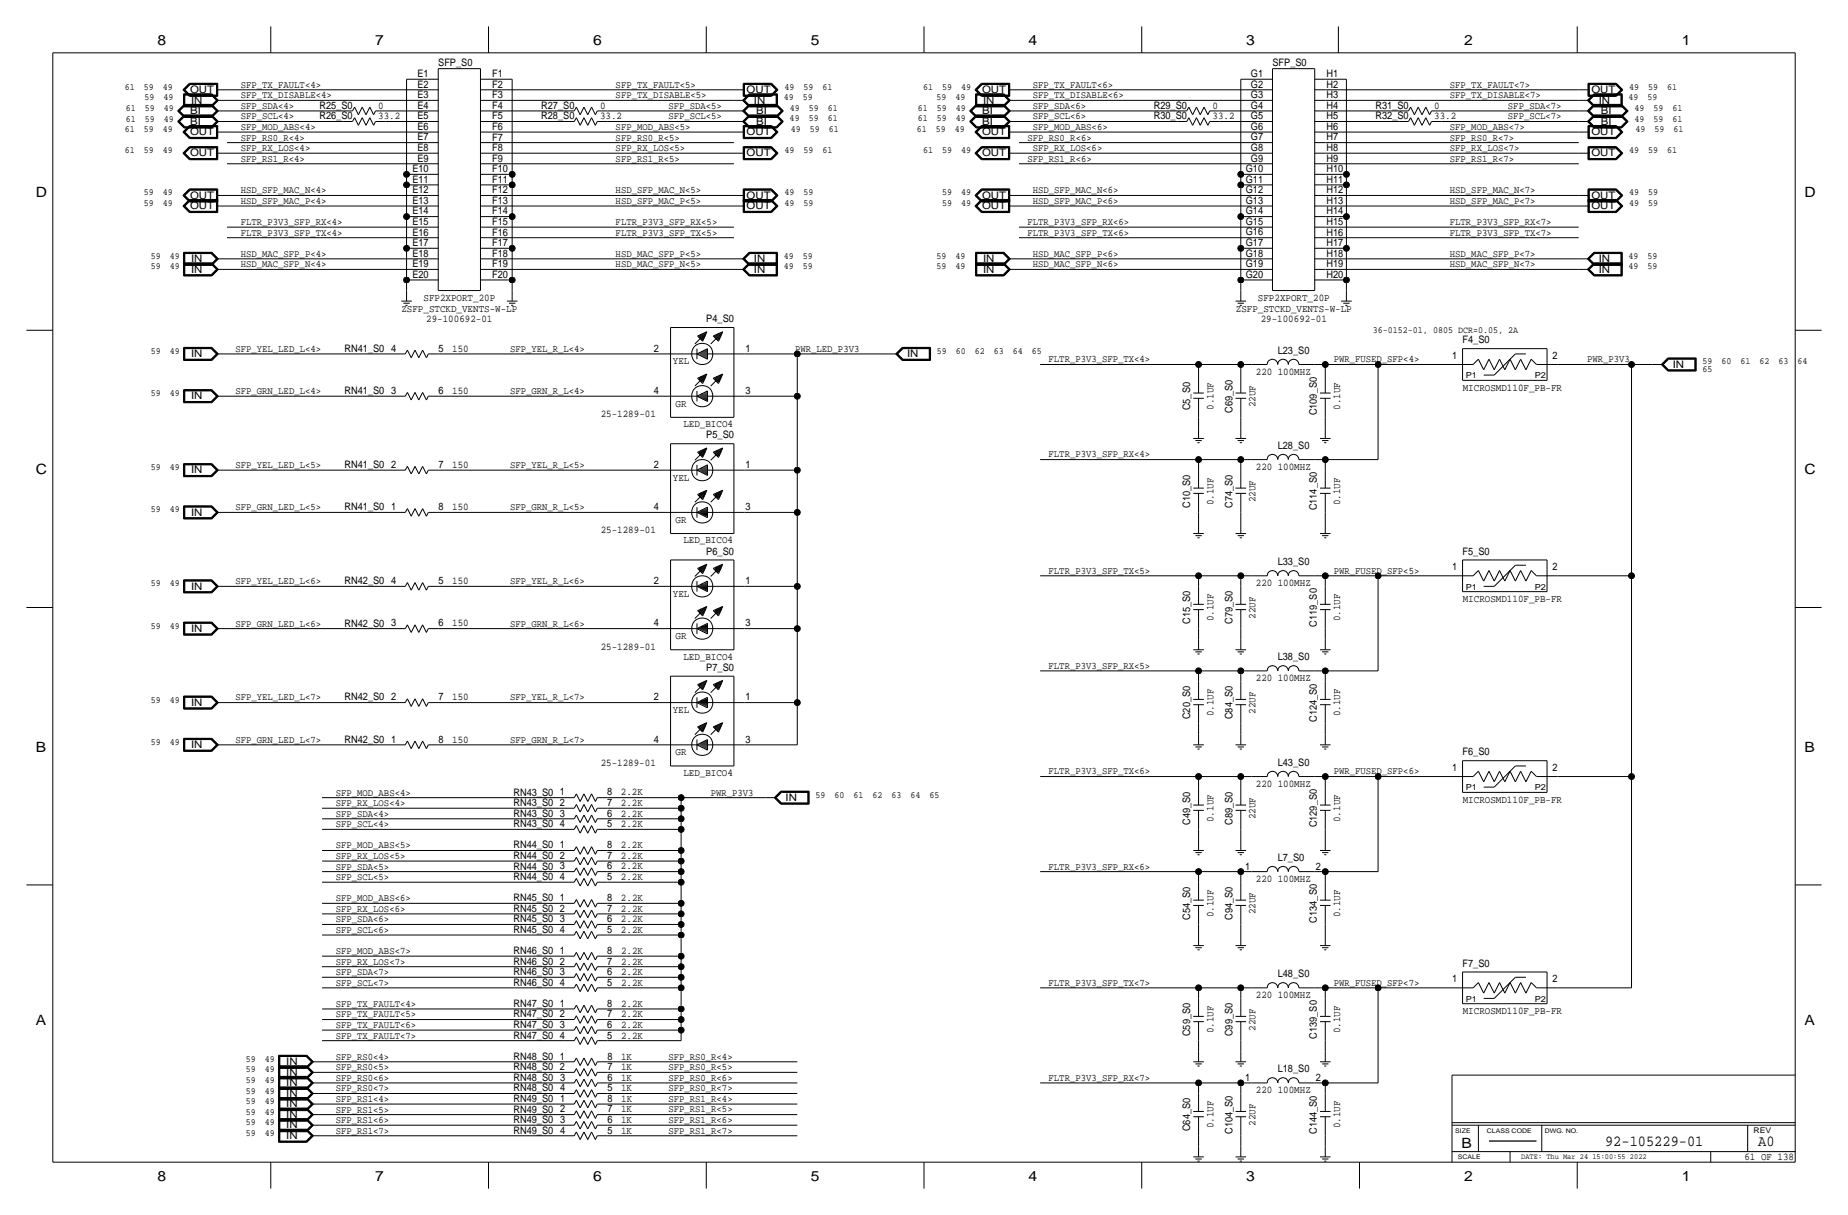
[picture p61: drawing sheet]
<svg xmlns="http://www.w3.org/2000/svg" width="444mm" height="292mm" viewBox="0 0 444 292" stroke-linecap="round" stroke-linejoin="round" font-family="sans-serif">
<defs><g id="words">
<g font-size="3.7">
<text x="386.1" y="275.6">92-105229-01</text>
<text x="422.9" y="275.6">A0</text>
</g>
<g font-size="3.4">
<text x="37.9" y="10.8">8</text>
<text x="90.3" y="10.8">7</text>
<text x="142.6" y="10.8">6</text>
<text x="195" y="10.8">5</text>
<text x="247.4" y="10.8">4</text>
<text x="299.8" y="10.8">3</text>
<text x="352.2" y="10.8">2</text>
<text x="404.5" y="10.8">1</text>
<text x="8.6" y="47.3">D</text>
<text x="434" y="47.3">D</text>
<text x="8.6" y="114">C</text>
<text x="434" y="114">C</text>
<text x="8.6" y="180.7">B</text>
<text x="434" y="180.7">B</text>
<text x="8.6" y="246.4">A</text>
<text x="434" y="246.4">A</text>
<text x="351.5" y="275.9">B</text>
<text x="37.9" y="283.8">8</text>
<text x="90.3" y="283.8">7</text>
<text x="142.6" y="283.8">6</text>
<text x="195" y="283.8">5</text>
<text x="247.4" y="283.8">4</text>
<text x="299.8" y="283.8">3</text>
<text x="352.1" y="283.8">2</text>
<text x="404.5" y="283.8">1</text>
</g>
<g font-size="2.5">
<text x="105.4" y="15.7">SFP_S0</text>
<text x="306.1" y="15.7">SFP_S0</text>
<text x="45.7" y="22.4">OUT</text>
<text x="100.4" y="23.6">E3</text>
<text x="100.4" y="21.1">E2</text>
<text x="100.4" y="18.5">E1</text>
<text x="118.4" y="23.6">F3</text>
<text x="118.4" y="21.1">F2</text>
<text x="118.4" y="18.5">F1</text>
<text x="179.6" y="22.4">OUT</text>
<text x="236.2" y="22.4">OUT</text>
<text x="300.9" y="23.6">G3</text>
<text x="300.9" y="21">G2</text>
<text x="300.9" y="18.5">G1</text>
<text x="319.1" y="23.6">H3</text>
<text x="319.1" y="21.1">H2</text>
<text x="319.1" y="18.5">H1</text>
<text x="382.8" y="22.4">OUT</text>
<text x="45.7" y="27.4">BI</text>
<text x="45.7" y="30">BI</text>
<text x="46" y="24.9">IN</text>
<text x="76.8" y="26.2">R25_S0</text>
<text x="76.8" y="28.7">R26_S0</text>
<text x="91" y="26.1">0</text>
<text x="91" y="28.7">33.2</text>
<text x="100.4" y="28.7">E5</text>
<text x="100.4" y="26.1">E4</text>
<text x="118.4" y="28.7">F5</text>
<text x="118.4" y="26.2">F4</text>
<text x="130.2" y="26.2">R27_S0</text>
<text x="130.2" y="28.7">R28_S0</text>
<text x="144.3" y="26.1">0</text>
<text x="144.3" y="28.7">33.2</text>
<text x="181.4" y="24.9">IN</text>
<text x="181.9" y="27.4">BI</text>
<text x="181.9" y="30">BI</text>
<text x="236.2" y="27.4">BI</text>
<text x="236.2" y="30">BI</text>
<text x="236.5" y="24.9">IN</text>
<text x="277.5" y="26.2">R29_S0</text>
<text x="277.5" y="28.7">R30_S0</text>
<text x="291.6" y="26.1">0</text>
<text x="291.6" y="28.7">33.2</text>
<text x="300.9" y="28.7">G5</text>
<text x="300.9" y="26.1">G4</text>
<text x="319.1" y="28.7">H5</text>
<text x="319.1" y="26.1">H4</text>
<text x="330.8" y="26.2">R31_S0</text>
<text x="330.8" y="28.7">R32_S0</text>
<text x="345" y="28.7">33.2</text>
<text x="345" y="26.1">0</text>
<text x="384.6" y="24.9">IN</text>
<text x="385.1" y="27.4">BI</text>
<text x="385.1" y="30">BI</text>
<text x="45.7" y="32.5">OUT</text>
<text x="100.4" y="33.8">E7</text>
<text x="100.4" y="31.2">E6</text>
<text x="118.4" y="33.8">F7</text>
<text x="118.4" y="31.2">F6</text>
<text x="179.6" y="32.5">OUT</text>
<text x="236.2" y="32.5">OUT</text>
<text x="300.9" y="33.7">G7</text>
<text x="300.9" y="31.2">G6</text>
<text x="319.1" y="33.8">H7</text>
<text x="319.1" y="31.2">H6</text>
<text x="382.8" y="32.5">OUT</text>
<text x="45.7" y="37.6">OUT</text>
<text x="99.2" y="41.4">E10</text>
<text x="100.4" y="38.8">E9</text>
<text x="100.4" y="36.3">E8</text>
<text x="118.4" y="41.4">F10</text>
<text x="118.4" y="38.9">F9</text>
<text x="118.4" y="36.3">F8</text>
<text x="179.6" y="37.6">OUT</text>
<text x="236.2" y="37.6">OUT</text>
<text x="299.7" y="41.4">G10</text>
<text x="300.9" y="38.8">G9</text>
<text x="300.9" y="36.3">G8</text>
<text x="319.1" y="41.4">H10</text>
<text x="319.1" y="38.8">H9</text>
<text x="319.1" y="36.3">H8</text>
<text x="382.8" y="37.6">OUT</text>
<text x="45.7" y="47.8">OUT</text>
<text x="99.2" y="46.5">E12</text>
<text x="99.2" y="43.9">E11</text>
<text x="118.4" y="46.5">F12</text>
<text x="118.4" y="43.9">F11</text>
<text x="179.6" y="47.8">OUT</text>
<text x="236.2" y="47.8">OUT</text>
<text x="299.7" y="46.5">G12</text>
<text x="299.7" y="43.9">G11</text>
<text x="319.1" y="46.5">H12</text>
<text x="319.1" y="43.9">H11</text>
<text x="382.8" y="47.8">OUT</text>
<text x="45.7" y="50.3">OUT</text>
<text x="99.2" y="51.6">E14</text>
<text x="99.2" y="49">E13</text>
<text x="118.4" y="51.6">F14</text>
<text x="118.4" y="49">F13</text>
<text x="179.6" y="50.3">OUT</text>
<text x="236.2" y="50.3">OUT</text>
<text x="299.7" y="51.5">G14</text>
<text x="299.7" y="49">G13</text>
<text x="319.1" y="51.5">H14</text>
<text x="319.1" y="49">H13</text>
<text x="382.8" y="50.3">OUT</text>
<text x="99.2" y="59.2">E17</text>
<text x="99.2" y="56.6">E16</text>
<text x="99.2" y="54.1">E15</text>
<text x="118.4" y="59.2">F17</text>
<text x="118.4" y="56.6">F16</text>
<text x="118.4" y="54.1">F15</text>
<text x="299.7" y="59.2">G17</text>
<text x="299.7" y="56.6">G16</text>
<text x="299.7" y="54.1">G15</text>
<text x="319.1" y="59.2">H17</text>
<text x="319.1" y="56.6">H16</text>
<text x="319.1" y="54.1">H15</text>
<text x="46" y="63">IN</text>
<text x="46" y="65.5">IN</text>
<text x="99.2" y="64.3">E19</text>
<text x="99.2" y="61.7">E18</text>
<text x="118.4" y="64.3">F19</text>
<text x="118.4" y="61.7">F18</text>
<text x="181.4" y="63">IN</text>
<text x="181.4" y="65.5">IN</text>
<text x="236.5" y="65.5">IN</text>
<text x="236.5" y="63">IN</text>
<text x="299.7" y="64.2">G19</text>
<text x="299.7" y="61.7">G18</text>
<text x="319.1" y="64.2">H19</text>
<text x="319.1" y="61.7">H18</text>
<text x="384.6" y="65.5">IN</text>
<text x="384.6" y="63">IN</text>
<text x="99.2" y="66.8">E20</text>
<text x="118.4" y="66.8">F20</text>
<text x="299.7" y="66.8">G20</text>
<text x="319.1" y="66.8">H20</text>
<text x="96.5" y="74.9">ZSFP_STCKD_VENTS-W-LP</text>
<text x="101.9" y="72.4">SFP2XPORT_20P</text>
<text x="102.5" y="77.5">29-100692-01</text>
<text x="169.9" y="77.5">P4_S0</text>
<text x="297.3" y="74.9">ZSFP_STCKD_VENTS-W-LP</text>
<text x="302.6" y="72.4">SFP2XPORT_20P</text>
<text x="303.2" y="77.5">29-100692-01</text>
<text x="351.8" y="82.5">F4_S0</text>
<text x="46" y="85.9">IN</text>
<text x="82.9" y="84.6">RN41_S0</text>
<text x="94.1" y="84.6">4</text>
<text x="105.5" y="84.6">5</text>
<text x="108.8" y="84.6">150</text>
<text x="157.3" y="84.6">2</text>
<text x="161.8" y="87.6">YEL</text>
<text x="179.3" y="84.6">1</text>
<text x="218.2" y="85.9">IN</text>
<text x="307.3" y="85.1">L23_S0</text>
<text x="349.3" y="86.3">1</text>
<text x="373.4" y="86.3">2</text>
<text x="402.3" y="88.4">IN</text>
<text x="82.9" y="94.7">RN41_S0</text>
<text x="94.1" y="94.7">3</text>
<text x="105.5" y="94.7">6</text>
<text x="108.8" y="94.7">150</text>
<text x="157.3" y="94.7">4</text>
<text x="179.3" y="94.7">3</text>
<text x="302.1" y="90.2">220</text>
<text x="307.3" y="90.2">100MHZ</text>
<text x="351.8" y="93.9">MICROSMD110F_PB-FR</text>
<text x="46" y="96">IN</text>
<text x="144.5" y="100.3">25-1289-01</text>
<text x="162.5" y="97.8">GR</text>
<text x="286.3" y="98.6" transform="rotate(-90 286.3 98.6)">C5_S0</text>
<text x="291.8" y="98.6" transform="rotate(-90 291.8 98.6)">0.1UF</text>
<text x="296.4" y="99.2" transform="rotate(-90 296.4 99.2)">C69_S0</text>
<text x="302" y="97.9" transform="rotate(-90 302 97.9)">22UF</text>
<text x="316.7" y="99.9" transform="rotate(-90 316.7 99.9)">C109_S0</text>
<text x="322.3" y="98.6" transform="rotate(-90 322.3 98.6)">0.1UF</text>
<text x="164.4" y="102.7">LED_BICO4</text>
<text x="169.9" y="105.4">P5_S0</text>
<text x="307.3" y="107.9">L28_S0</text>
<text x="46" y="113.8">IN</text>
<text x="82.9" y="112.5">RN41_S0</text>
<text x="94.1" y="112.5">2</text>
<text x="105.5" y="112.5">7</text>
<text x="108.8" y="112.5">150</text>
<text x="157.3" y="112.5">2</text>
<text x="179.3" y="112.5">1</text>
<text x="302.1" y="113">220</text>
<text x="307.3" y="113">100MHZ</text>
<text x="161.8" y="115.6">YEL</text>
<text x="46" y="124">IN</text>
<text x="82.9" y="122.7">RN41_S0</text>
<text x="94.1" y="122.7">1</text>
<text x="105.5" y="122.7">8</text>
<text x="108.8" y="122.7">150</text>
<text x="157.3" y="122.7">4</text>
<text x="162.5" y="125.7">GR</text>
<text x="179.3" y="122.7">3</text>
<text x="286.3" y="122.1" transform="rotate(-90 286.3 122.1)">C10_S0</text>
<text x="291.8" y="121.4" transform="rotate(-90 291.8 121.4)">0.1UF</text>
<text x="296.4" y="122.1" transform="rotate(-90 296.4 122.1)">C74_S0</text>
<text x="302" y="120.8" transform="rotate(-90 302 120.8)">22UF</text>
<text x="316.7" y="122.7" transform="rotate(-90 316.7 122.7)">C114_S0</text>
<text x="322.3" y="121.4" transform="rotate(-90 322.3 121.4)">0.1UF</text>
<text x="144.5" y="128.3">25-1289-01</text>
<text x="164.4" y="130.6">LED_BICO4</text>
<text x="169.9" y="133.3">P6_S0</text>
<text x="307.3" y="135.9">L33_S0</text>
<text x="349.3" y="137.1">1</text>
<text x="351.8" y="133.3">F5_S0</text>
<text x="373.4" y="137.1">2</text>
<text x="46" y="141.7">IN</text>
<text x="82.9" y="140.5">RN42_S0</text>
<text x="94.1" y="140.5">4</text>
<text x="105.5" y="140.5">5</text>
<text x="108.8" y="140.5">150</text>
<text x="157.3" y="140.4">2</text>
<text x="161.8" y="143.5">YEL</text>
<text x="179.3" y="140.4">1</text>
<text x="302.1" y="141">220</text>
<text x="307.3" y="141">100MHZ</text>
<text x="291.8" y="149.4" transform="rotate(-90 291.8 149.4)">0.1UF</text>
<text x="302" y="148.7" transform="rotate(-90 302 148.7)">22UF</text>
<text x="322.3" y="149.4" transform="rotate(-90 322.3 149.4)">0.1UF</text>
<text x="351.8" y="144.7">MICROSMD110F_PB-FR</text>
<text x="46" y="151.9">IN</text>
<text x="82.9" y="150.6">RN42_S0</text>
<text x="94.1" y="150.6">3</text>
<text x="105.5" y="150.6">6</text>
<text x="108.8" y="150.6">150</text>
<text x="157.3" y="150.6">4</text>
<text x="162.5" y="153.7">GR</text>
<text x="179.3" y="150.6">3</text>
<text x="286.3" y="150" transform="rotate(-90 286.3 150)">C15_S0</text>
<text x="296.4" y="150" transform="rotate(-90 296.4 150)">C79_S0</text>
<text x="316.7" y="150.7" transform="rotate(-90 316.7 150.7)">C119_S0</text>
<text x="144.5" y="156.2">25-1289-01</text>
<text x="164.4" y="158.6">LED_BICO4</text>
<text x="169.9" y="161.3">P7_S0</text>
<text x="307.3" y="158.8">L38_S0</text>
<text x="302.1" y="163.8">220</text>
<text x="307.3" y="163.8">100MHZ</text>
<text x="46" y="169.7">IN</text>
<text x="82.9" y="168.4">RN42_S0</text>
<text x="94.1" y="168.4">2</text>
<text x="105.5" y="168.4">7</text>
<text x="108.8" y="168.4">150</text>
<text x="157.3" y="168.4">2</text>
<text x="161.8" y="171.4">YEL</text>
<text x="179.3" y="168.4">1</text>
<text x="286.3" y="172.9" transform="rotate(-90 286.3 172.9)">C20_S0</text>
<text x="291.8" y="172.2" transform="rotate(-90 291.8 172.2)">0.1UF</text>
<text x="296.4" y="172.9" transform="rotate(-90 296.4 172.9)">C84_S0</text>
<text x="302" y="171.6" transform="rotate(-90 302 171.6)">22UF</text>
<text x="316.7" y="173.5" transform="rotate(-90 316.7 173.5)">C124_S0</text>
<text x="322.3" y="172.2" transform="rotate(-90 322.3 172.2)">0.1UF</text>
<text x="46" y="179.8">IN</text>
<text x="82.9" y="178.6">RN42_S0</text>
<text x="94.1" y="178.5">1</text>
<text x="105.5" y="178.5">8</text>
<text x="108.8" y="178.5">150</text>
<text x="157.3" y="178.5">4</text>
<text x="179.3" y="178.5">3</text>
<text x="144.5" y="184.1">25-1289-01</text>
<text x="162.5" y="181.6">GR</text>
<text x="307.3" y="184.1">L43_S0</text>
<text x="349.3" y="185.4">1</text>
<text x="351.8" y="181.6">F6_S0</text>
<text x="373.4" y="185.4">2</text>
<text x="123.5" y="191.3">RN43_S0</text>
<text x="134.7" y="191.2">1</text>
<text x="146" y="191.2">8</text>
<text x="149.3" y="191.2">2.2K</text>
<text x="164.4" y="186.5">LED_BICO4</text>
<text x="302.1" y="189.2">220</text>
<text x="307.3" y="189.2">100MHZ</text>
<text x="123.5" y="193.8">RN43_S0</text>
<text x="123.5" y="196.3">RN43_S0</text>
<text x="134.7" y="193.8">2</text>
<text x="134.7" y="196.3">3</text>
<text x="146" y="193.8">7</text>
<text x="146" y="196.3">6</text>
<text x="149.3" y="193.8">2.2K</text>
<text x="149.3" y="196.3">2.2K</text>
<text x="189" y="192.5">IN</text>
<text x="291.8" y="197.6" transform="rotate(-90 291.8 197.6)">0.1UF</text>
<text x="302" y="197" transform="rotate(-90 302 197)">22UF</text>
<text x="322.3" y="197.6" transform="rotate(-90 322.3 197.6)">0.1UF</text>
<text x="351.8" y="193">MICROSMD110F_PB-FR</text>
<text x="123.5" y="198.9">RN43_S0</text>
<text x="123.5" y="204">RN44_S0</text>
<text x="134.7" y="198.9">4</text>
<text x="134.7" y="203.9">1</text>
<text x="146" y="198.9">5</text>
<text x="146" y="203.9">8</text>
<text x="149.4" y="198.9">2.2K</text>
<text x="149.4" y="203.9">2.2K</text>
<text x="286.3" y="198.3" transform="rotate(-90 286.3 198.3)">C49_S0</text>
<text x="296.4" y="198.3" transform="rotate(-90 296.4 198.3)">C89_S0</text>
<text x="316.7" y="198.9" transform="rotate(-90 316.7 198.9)">C129_S0</text>
<text x="123.5" y="206.5">RN44_S0</text>
<text x="123.5" y="209">RN44_S0</text>
<text x="134.7" y="206.5">2</text>
<text x="134.7" y="209">3</text>
<text x="146.1" y="206.5">7</text>
<text x="146.1" y="209">6</text>
<text x="149.4" y="206.5">2.2K</text>
<text x="149.4" y="209">2.2K</text>
<text x="299.5" y="209">1</text>
<text x="307.3" y="207">L7_S0</text>
<text x="316.5" y="209">2</text>
<text x="123.5" y="211.6">RN44_S0</text>
<text x="134.7" y="211.6">4</text>
<text x="146.1" y="211.6">5</text>
<text x="149.4" y="211.6">2.2K</text>
<text x="302.1" y="212.1">220</text>
<text x="307.3" y="212.1">100MHZ</text>
<text x="123.5" y="216.7">RN45_S0</text>
<text x="123.5" y="219.2">RN45_S0</text>
<text x="123.5" y="221.7">RN45_S0</text>
<text x="134.7" y="216.6">1</text>
<text x="134.7" y="219.2">2</text>
<text x="134.7" y="221.7">3</text>
<text x="146.1" y="216.6">8</text>
<text x="146.1" y="219.2">7</text>
<text x="146.1" y="221.7">6</text>
<text x="149.4" y="216.6">2.2K</text>
<text x="149.4" y="219.2">2.2K</text>
<text x="149.4" y="221.7">2.2K</text>
<text x="286.3" y="221.2" transform="rotate(-90 286.3 221.2)">C54_S0</text>
<text x="291.8" y="220.5" transform="rotate(-90 291.8 220.5)">0.1UF</text>
<text x="296.4" y="221.2" transform="rotate(-90 296.4 221.2)">C94_S0</text>
<text x="302" y="219.8" transform="rotate(-90 302 219.8)">22UF</text>
<text x="316.7" y="221.8" transform="rotate(-90 316.7 221.8)">C134_S0</text>
<text x="322.3" y="220.5" transform="rotate(-90 322.3 220.5)">0.1UF</text>
<text x="123.5" y="224.3">RN45_S0</text>
<text x="134.7" y="224.3">4</text>
<text x="146.1" y="224.3">5</text>
<text x="149.4" y="224.3">2.2K</text>
<text x="123.5" y="231.9">RN46_S0</text>
<text x="123.5" y="229.4">RN46_S0</text>
<text x="134.7" y="231.9">2</text>
<text x="134.7" y="229.3">1</text>
<text x="146.1" y="231.9">7</text>
<text x="146.1" y="229.3">8</text>
<text x="149.4" y="231.9">2.2K</text>
<text x="149.4" y="229.3">2.2K</text>
<text x="351.8" y="232.4">F7_S0</text>
<text x="123.5" y="234.4">RN46_S0</text>
<text x="123.5" y="237">RN46_S0</text>
<text x="134.7" y="234.4">3</text>
<text x="134.7" y="237">4</text>
<text x="146.1" y="234.4">6</text>
<text x="146.1" y="237">5</text>
<text x="149.4" y="234.4">2.2K</text>
<text x="149.4" y="237">2.2K</text>
<text x="307.3" y="234.9">L48_S0</text>
<text x="349.3" y="236.2">1</text>
<text x="373.4" y="236.2">2</text>
<text x="123.5" y="242.1">RN47_S0</text>
<text x="123.5" y="244.6">RN47_S0</text>
<text x="134.7" y="242">1</text>
<text x="134.7" y="244.6">2</text>
<text x="146.1" y="242">8</text>
<text x="146.1" y="244.6">7</text>
<text x="149.4" y="242">2.2K</text>
<text x="149.4" y="244.6">2.2K</text>
<text x="302.1" y="240">220</text>
<text x="307.3" y="240">100MHZ</text>
<text x="351.8" y="243.8">MICROSMD110F_PB-FR</text>
<text x="123.5" y="247.1">RN47_S0</text>
<text x="123.5" y="249.7">RN47_S0</text>
<text x="134.7" y="247.1">3</text>
<text x="134.7" y="249.7">4</text>
<text x="146.1" y="247.1">6</text>
<text x="146.1" y="249.7">5</text>
<text x="149.4" y="247.1">2.2K</text>
<text x="149.4" y="249.7">2.2K</text>
<text x="286.3" y="249.1" transform="rotate(-90 286.3 249.1)">C59_S0</text>
<text x="291.8" y="248.4" transform="rotate(-90 291.8 248.4)">0.1UF</text>
<text x="296.4" y="249.1" transform="rotate(-90 296.4 249.1)">C99_S0</text>
<text x="302" y="247.8" transform="rotate(-90 302 247.8)">22UF</text>
<text x="316.7" y="249.7" transform="rotate(-90 316.7 249.7)">C139_S0</text>
<text x="322.3" y="248.4" transform="rotate(-90 322.3 248.4)">0.1UF</text>
<text x="68.8" y="256">IN</text>
<text x="123.5" y="254.8">RN48_S0</text>
<text x="123.5" y="257.3">RN48_S0</text>
<text x="134.7" y="254.8">1</text>
<text x="134.7" y="257.3">2</text>
<text x="146.1" y="254.8">8</text>
<text x="146.1" y="257.3">7</text>
<text x="149.4" y="254.8">1K</text>
<text x="149.4" y="257.3">1K</text>
<text x="307.3" y="257.8">L18_S0</text>
<text x="68.8" y="258.6">IN</text>
<text x="68.8" y="261.1">IN</text>
<text x="68.8" y="263.7">IN</text>
<text x="123.5" y="259.8">RN48_S0</text>
<text x="123.5" y="262.4">RN48_S0</text>
<text x="134.7" y="259.8">3</text>
<text x="134.7" y="262.4">4</text>
<text x="146.1" y="259.8">6</text>
<text x="146.1" y="262.4">5</text>
<text x="149.4" y="259.8">1K</text>
<text x="149.4" y="262.4">1K</text>
<text x="299.5" y="259.8">1</text>
<text x="302.1" y="262.9">220</text>
<text x="307.3" y="262.9">100MHZ</text>
<text x="316.5" y="259.8">2</text>
<text x="68.8" y="266.2">IN</text>
<text x="68.8" y="268.7">IN</text>
<text x="123.5" y="267.5">RN49_S0</text>
<text x="123.5" y="264.9">RN49_S0</text>
<text x="134.7" y="270">3</text>
<text x="134.7" y="267.5">2</text>
<text x="134.7" y="264.9">1</text>
<text x="146.1" y="270">6</text>
<text x="146.1" y="267.5">7</text>
<text x="146.1" y="264.9">8</text>
<text x="149.4" y="270">1K</text>
<text x="149.4" y="267.5">1K</text>
<text x="149.4" y="264.9">1K</text>
<text x="68.8" y="271.3">IN</text>
<text x="68.8" y="273.8">IN</text>
<text x="123.5" y="272.5">RN49_S0</text>
<text x="123.5" y="270">RN49_S0</text>
<text x="134.7" y="272.5">4</text>
<text x="146.1" y="272.5">5</text>
<text x="149.4" y="272.5">1K</text>
<text x="286.3" y="272" transform="rotate(-90 286.3 272)">C64_S0</text>
<text x="291.8" y="271.3" transform="rotate(-90 291.8 271.3)">0.1UF</text>
<text x="296.4" y="272.6" transform="rotate(-90 296.4 272.6)">C104_S0</text>
<text x="302" y="270.6" transform="rotate(-90 302 270.6)">22UF</text>
<text x="316.7" y="272.6" transform="rotate(-90 316.7 272.6)">C144_S0</text>
<text x="322.3" y="271.3" transform="rotate(-90 322.3 271.3)">0.1UF</text>
<text x="419.6" y="278.9">61 OF 138</text>
</g>
<g font-size="2.4">
<text x="57.9" y="21.1">SFP_TX_FAULT&lt;4&gt;</text>
<text x="57.9" y="23.6">SFP_TX_DISABLE&lt;4&gt;</text>
<text x="148.1" y="21.1">SFP_TX_FAULT&lt;5&gt;</text>
<text x="148.1" y="23.6">SFP_TX_DISABLE&lt;5&gt;</text>
<text x="248.4" y="21.1">SFP_TX_FAULT&lt;6&gt;</text>
<text x="248.4" y="23.6">SFP_TX_DISABLE&lt;6&gt;</text>
<text x="348.7" y="23.6">SFP_TX_DISABLE&lt;7&gt;</text>
<text x="348.7" y="21.1">SFP_TX_FAULT&lt;7&gt;</text>
<text x="57.9" y="26.2">SFP_SDA&lt;4&gt;</text>
<text x="57.9" y="28.7">SFP_SCL&lt;4&gt;</text>
<text x="160.8" y="26.2">SFP_SDA&lt;5&gt;</text>
<text x="160.8" y="28.7">SFP_SCL&lt;5&gt;</text>
<text x="248.4" y="28.7">SFP_SCL&lt;6&gt;</text>
<text x="248.4" y="26.2">SFP_SDA&lt;6&gt;</text>
<text x="362.7" y="28.7">SFP_SCL&lt;7&gt;</text>
<text x="362.7" y="26.2">SFP_SDA&lt;7&gt;</text>
<text x="57.9" y="33.8">SFP_RS0_R&lt;4&gt;</text>
<text x="57.9" y="31.2">SFP_MOD_ABS&lt;4&gt;</text>
<text x="148.1" y="31.2">SFP_MOD_ABS&lt;5&gt;</text>
<text x="148.1" y="33.8">SFP_RS0_R&lt;5&gt;</text>
<text x="247.1" y="33.8">SFP_RS0_R&lt;6&gt;</text>
<text x="248.4" y="31.2">SFP_MOD_ABS&lt;6&gt;</text>
<text x="348.7" y="31.2">SFP_MOD_ABS&lt;7&gt;</text>
<text x="348.7" y="33.8">SFP_RS0_R&lt;7&gt;</text>
<text x="57.9" y="36.3">SFP_RX_LOS&lt;4&gt;</text>
<text x="57.9" y="38.9">SFP_RS1_R&lt;4&gt;</text>
<text x="148.1" y="36.3">SFP_RX_LOS&lt;5&gt;</text>
<text x="148.1" y="38.9">SFP_RS1_R&lt;5&gt;</text>
<text x="247.1" y="38.9">SFP_RS1_R&lt;6&gt;</text>
<text x="248.4" y="36.3">SFP_RX_LOS&lt;6&gt;</text>
<text x="348.7" y="36.3">SFP_RX_LOS&lt;7&gt;</text>
<text x="348.7" y="38.9">SFP_RS1_R&lt;7&gt;</text>
<text x="57.9" y="46.5">HSD_SFP_MAC_N&lt;4&gt;</text>
<text x="148.1" y="46.5">HSD_SFP_MAC_N&lt;5&gt;</text>
<text x="248.4" y="46.5">HSD_SFP_MAC_N&lt;6&gt;</text>
<text x="348.7" y="46.5">HSD_SFP_MAC_N&lt;7&gt;</text>
<text x="57.9" y="49">HSD_SFP_MAC_P&lt;4&gt;</text>
<text x="148.1" y="49">HSD_SFP_MAC_P&lt;5&gt;</text>
<text x="248.4" y="49">HSD_SFP_MAC_P&lt;6&gt;</text>
<text x="348.7" y="49">HSD_SFP_MAC_P&lt;7&gt;</text>
<text x="57.9" y="56.6">FLTR_P3V3_SFP_TX&lt;4&gt;</text>
<text x="57.9" y="54.1">FLTR_P3V3_SFP_RX&lt;4&gt;</text>
<text x="148.1" y="54.1">FLTR_P3V3_SFP_RX&lt;5&gt;</text>
<text x="148.1" y="56.6">FLTR_P3V3_SFP_TX&lt;5&gt;</text>
<text x="247.1" y="54.1">FLTR_P3V3_SFP_RX&lt;6&gt;</text>
<text x="247.1" y="56.6">FLTR_P3V3_SFP_TX&lt;6&gt;</text>
<text x="348.7" y="56.6">FLTR_P3V3_SFP_TX&lt;7&gt;</text>
<text x="348.7" y="54.1">FLTR_P3V3_SFP_RX&lt;7&gt;</text>
<text x="57.9" y="61.7">HSD_MAC_SFP_P&lt;4&gt;</text>
<text x="57.9" y="64.3">HSD_MAC_SFP_N&lt;4&gt;</text>
<text x="148.1" y="61.7">HSD_MAC_SFP_P&lt;5&gt;</text>
<text x="148.1" y="64.3">HSD_MAC_SFP_N&lt;5&gt;</text>
<text x="248.4" y="61.7">HSD_MAC_SFP_P&lt;6&gt;</text>
<text x="248.4" y="64.3">HSD_MAC_SFP_N&lt;6&gt;</text>
<text x="348.7" y="64.3">HSD_MAC_SFP_N&lt;7&gt;</text>
<text x="348.7" y="61.7">HSD_MAC_SFP_P&lt;7&gt;</text>
<text x="56.6" y="84.6">SFP_YEL_LED_L&lt;4&gt;</text>
<text x="122.7" y="84.6">SFP_YEL_R_L&lt;4&gt;</text>
<text x="191.3" y="84.6">PWR_LED_P3V3</text>
<text x="252.2" y="87.1">FLTR_P3V3_SFP_TX&lt;4&gt;</text>
<text x="320.8" y="87.1">PWR_FUSED_SFP&lt;4&gt;</text>
<text x="381.8" y="87.1">PWR_P3V3</text>
<text x="56.6" y="94.7">SFP_GRN_LED_L&lt;4&gt;</text>
<text x="122.7" y="94.7">SFP_GRN_R_L&lt;4&gt;</text>
<text x="56.6" y="112.5">SFP_YEL_LED_L&lt;5&gt;</text>
<text x="122.7" y="112.5">SFP_YEL_R_L&lt;5&gt;</text>
<text x="252.2" y="110">FLTR_P3V3_SFP_RX&lt;4&gt;</text>
<text x="56.6" y="122.7">SFP_GRN_LED_L&lt;5&gt;</text>
<text x="122.7" y="122.7">SFP_GRN_R_L&lt;5&gt;</text>
<text x="252.2" y="137.9">FLTR_P3V3_SFP_TX&lt;5&gt;</text>
<text x="320.8" y="137.9">PWR_FUSED_SFP&lt;5&gt;</text>
<text x="56.6" y="140.5">SFP_YEL_LED_L&lt;6&gt;</text>
<text x="122.7" y="140.5">SFP_YEL_R_L&lt;6&gt;</text>
<text x="56.6" y="150.6">SFP_GRN_LED_L&lt;6&gt;</text>
<text x="122.7" y="150.6">SFP_GRN_R_L&lt;6&gt;</text>
<text x="252.2" y="160.8">FLTR_P3V3_SFP_RX&lt;5&gt;</text>
<text x="56.6" y="168.4">SFP_YEL_LED_L&lt;7&gt;</text>
<text x="122.7" y="168.4">SFP_YEL_R_L&lt;7&gt;</text>
<text x="56.6" y="178.6">SFP_GRN_LED_L&lt;7&gt;</text>
<text x="122.7" y="178.6">SFP_GRN_R_L&lt;7&gt;</text>
<text x="80.8" y="191.3">SFP_MOD_ABS&lt;4&gt;</text>
<text x="170.9" y="191.3">PWR_P3V3</text>
<text x="252.2" y="186.2">FLTR_P3V3_SFP_TX&lt;6&gt;</text>
<text x="320.8" y="186.2">PWR_FUSED_SFP&lt;6&gt;</text>
<text x="80.8" y="193.8">SFP_RX_LOS&lt;4&gt;</text>
<text x="80.8" y="196.3">SFP_SDA&lt;4&gt;</text>
<text x="80.8" y="198.9">SFP_SCL&lt;4&gt;</text>
<text x="80.8" y="204">SFP_MOD_ABS&lt;5&gt;</text>
<text x="80.8" y="206.5">SFP_RX_LOS&lt;5&gt;</text>
<text x="80.8" y="209">SFP_SDA&lt;5&gt;</text>
<text x="252.2" y="209">FLTR_P3V3_SFP_RX&lt;6&gt;</text>
<text x="80.8" y="211.6">SFP_SCL&lt;5&gt;</text>
<text x="80.8" y="216.7">SFP_MOD_ABS&lt;6&gt;</text>
<text x="80.8" y="219.2">SFP_RX_LOS&lt;6&gt;</text>
<text x="80.8" y="221.7">SFP_SDA&lt;6&gt;</text>
<text x="80.8" y="224.3">SFP_SCL&lt;6&gt;</text>
<text x="80.8" y="229.4">SFP_MOD_ABS&lt;7&gt;</text>
<text x="80.8" y="231.9">SFP_RX_LOS&lt;7&gt;</text>
<text x="80.8" y="234.4">SFP_SDA&lt;7&gt;</text>
<text x="80.8" y="237">SFP_SCL&lt;7&gt;</text>
<text x="252.2" y="237">FLTR_P3V3_SFP_TX&lt;7&gt;</text>
<text x="320.8" y="237">PWR_FUSED_SFP&lt;7&gt;</text>
<text x="80.8" y="242.1">SFP_TX_FAULT&lt;4&gt;</text>
<text x="80.8" y="244.6">SFP_TX_FAULT&lt;5&gt;</text>
<text x="80.8" y="249.7">SFP_TX_FAULT&lt;7&gt;</text>
<text x="80.8" y="247.1">SFP_TX_FAULT&lt;6&gt;</text>
<text x="80.8" y="257.3">SFP_RS0&lt;5&gt;</text>
<text x="80.8" y="254.8">SFP_RS0&lt;4&gt;</text>
<text x="160.8" y="254.8">SFP_RS0_R&lt;4&gt;</text>
<text x="160.8" y="257.3">SFP_RS0_R&lt;5&gt;</text>
<text x="80.8" y="259.8">SFP_RS0&lt;6&gt;</text>
<text x="80.8" y="262.4">SFP_RS0&lt;7&gt;</text>
<text x="160.8" y="259.8">SFP_RS0_R&lt;6&gt;</text>
<text x="160.8" y="262.4">SFP_RS0_R&lt;7&gt;</text>
<text x="252.2" y="259.8">FLTR_P3V3_SFP_RX&lt;7&gt;</text>
<text x="80.8" y="264.9">SFP_RS1&lt;4&gt;</text>
<text x="80.8" y="267.5">SFP_RS1&lt;5&gt;</text>
<text x="80.8" y="270">SFP_RS1&lt;6&gt;</text>
<text x="160.8" y="264.9">SFP_RS1_R&lt;4&gt;</text>
<text x="160.8" y="267.5">SFP_RS1_R&lt;5&gt;</text>
<text x="160.8" y="270">SFP_RS1_R&lt;6&gt;</text>
<text x="80.8" y="272.5">SFP_RS1&lt;7&gt;</text>
<text x="160.8" y="272.5">SFP_RS1_R&lt;7&gt;</text>
</g>
<g font-size="2.3">
<text x="30" y="21.6">61</text>
<text x="34.6" y="21.6">59</text>
<text x="39.2" y="21.6">49</text>
<text x="188.7" y="21.6">49</text>
<text x="193.2" y="21.6">59</text>
<text x="197.8" y="21.6">61</text>
<text x="222" y="21.6">61</text>
<text x="226.6" y="21.6">59</text>
<text x="231.2" y="21.6">49</text>
<text x="391.9" y="21.6">49</text>
<text x="396.4" y="21.6">59</text>
<text x="401" y="21.6">61</text>
<text x="30.3" y="29.2">61</text>
<text x="30.3" y="26.7">61</text>
<text x="34.7" y="24.1">59</text>
<text x="34.8" y="29.2">59</text>
<text x="34.9" y="26.7">59</text>
<text x="39.3" y="24.1">49</text>
<text x="39.4" y="29.2">49</text>
<text x="39.4" y="26.7">49</text>
<text x="188.5" y="24.1">49</text>
<text x="189.9" y="29.2">49</text>
<text x="189.9" y="26.7">49</text>
<text x="193.1" y="24.1">59</text>
<text x="194.5" y="29.2">59</text>
<text x="194.5" y="26.7">59</text>
<text x="199.1" y="29.2">61</text>
<text x="199.1" y="26.7">61</text>
<text x="220.8" y="26.7">61</text>
<text x="220.8" y="29.2">61</text>
<text x="225.2" y="24.1">59</text>
<text x="225.3" y="26.7">59</text>
<text x="225.4" y="29.2">59</text>
<text x="229.8" y="24.1">49</text>
<text x="229.9" y="26.7">49</text>
<text x="229.9" y="29.2">49</text>
<text x="391.7" y="24.1">49</text>
<text x="393.1" y="26.7">49</text>
<text x="393.1" y="29.2">49</text>
<text x="396.3" y="24.1">59</text>
<text x="397.7" y="26.7">59</text>
<text x="397.7" y="29.2">59</text>
<text x="402.3" y="26.7">61</text>
<text x="402.3" y="29.2">61</text>
<text x="30" y="31.8">61</text>
<text x="34.6" y="31.8">59</text>
<text x="39.2" y="31.8">49</text>
<text x="190.2" y="31.7">49</text>
<text x="194.8" y="31.7">59</text>
<text x="199.3" y="31.7">61</text>
<text x="220.5" y="31.7">61</text>
<text x="225.1" y="31.7">59</text>
<text x="229.7" y="31.7">49</text>
<text x="393.4" y="31.8">49</text>
<text x="398" y="31.8">59</text>
<text x="402.5" y="31.8">61</text>
<text x="30" y="36.8">61</text>
<text x="34.6" y="36.8">59</text>
<text x="39.2" y="36.8">49</text>
<text x="188.7" y="36.8">49</text>
<text x="193.2" y="36.8">59</text>
<text x="197.8" y="36.8">61</text>
<text x="222.1" y="36.8">61</text>
<text x="226.6" y="36.8">59</text>
<text x="231.2" y="36.8">49</text>
<text x="391.9" y="36.8">49</text>
<text x="396.4" y="36.8">59</text>
<text x="401" y="36.8">61</text>
<text x="34.6" y="47">59</text>
<text x="39.2" y="47">49</text>
<text x="188.7" y="47">49</text>
<text x="193.2" y="47">59</text>
<text x="226.6" y="47">59</text>
<text x="231.2" y="47">49</text>
<text x="391.9" y="47">49</text>
<text x="396.4" y="47">59</text>
<text x="34.6" y="49.5">59</text>
<text x="39.2" y="49.5">49</text>
<text x="188.7" y="49.5">49</text>
<text x="193.2" y="49.5">59</text>
<text x="226.6" y="49.5">59</text>
<text x="231.2" y="49.5">49</text>
<text x="391.9" y="49.5">49</text>
<text x="396.4" y="49.5">59</text>
<text x="36.3" y="62.2">59</text>
<text x="36.3" y="64.8">59</text>
<text x="40.8" y="62.2">49</text>
<text x="40.8" y="64.8">49</text>
<text x="188.5" y="62.2">49</text>
<text x="188.5" y="64.8">49</text>
<text x="193.1" y="62.2">59</text>
<text x="193.1" y="64.8">59</text>
<text x="225.3" y="64.8">59</text>
<text x="225.3" y="62.2">59</text>
<text x="229.8" y="64.8">49</text>
<text x="229.8" y="62.2">49</text>
<text x="391.7" y="64.8">49</text>
<text x="391.7" y="62.2">49</text>
<text x="396.3" y="64.8">59</text>
<text x="396.3" y="62.2">59</text>
<text x="330.2" y="80">36-0152-01, 0805 DCR=0.05, 2A</text>
<text x="36.3" y="85.1">59</text>
<text x="40.8" y="85.1">49</text>
<text x="225.3" y="85.1">59</text>
<text x="229.9" y="85.1">60</text>
<text x="234.5" y="85.1">62</text>
<text x="239.1" y="85.1">63</text>
<text x="243.6" y="85.1">64</text>
<text x="248.2" y="85.1">65</text>
<text x="409.5" y="87.6">59</text>
<text x="409.5" y="89.5">65</text>
<text x="414.1" y="87.6">60</text>
<text x="418.6" y="87.6">61</text>
<text x="423.2" y="87.6">62</text>
<text x="427.8" y="87.6">63</text>
<text x="432.4" y="87.6">64</text>
<text x="36.3" y="95.2">59</text>
<text x="40.8" y="95.2">49</text>
<text x="36.3" y="113">59</text>
<text x="40.8" y="113">49</text>
<text x="36.3" y="123.2">59</text>
<text x="40.8" y="123.2">49</text>
<text x="36.3" y="141">59</text>
<text x="40.8" y="141">49</text>
<text x="36.3" y="151.1">59</text>
<text x="40.8" y="151.1">49</text>
<text x="36.3" y="168.9">59</text>
<text x="40.8" y="168.9">49</text>
<text x="36.3" y="179.1">59</text>
<text x="40.8" y="179.1">49</text>
<text x="196.1" y="191.8">59</text>
<text x="200.7" y="191.8">60</text>
<text x="205.3" y="191.8">61</text>
<text x="209.9" y="191.8">62</text>
<text x="214.4" y="191.8">63</text>
<text x="219" y="191.8">64</text>
<text x="223.6" y="191.8">65</text>
<text x="59.1" y="255.3">59</text>
<text x="59.1" y="257.8">59</text>
<text x="63.7" y="255.3">49</text>
<text x="63.7" y="257.8">49</text>
<text x="59.1" y="260.3">59</text>
<text x="59.1" y="262.9">59</text>
<text x="63.7" y="260.3">49</text>
<text x="63.7" y="262.9">49</text>
<text x="59.1" y="265.4">59</text>
<text x="59.1" y="268">59</text>
<text x="63.7" y="265.4">49</text>
<text x="63.7" y="268">49</text>
<text x="59.1" y="270.5">59</text>
<text x="59.1" y="273">59</text>
<text x="63.7" y="270.5">49</text>
<text x="63.7" y="273">49</text>
</g>
<g font-size="2">
<text x="352.6" y="90.9">P1</text>
<text x="369.2" y="90.9">P2</text>
<text x="352.6" y="141.7">P1</text>
<text x="369.2" y="141.7">P2</text>
<text x="352.6" y="190">P1</text>
<text x="369.2" y="190">P2</text>
<text x="352.6" y="240.8">P1</text>
<text x="369.2" y="240.8">P2</text>
</g>
<g font-size="1.9">
<text x="421.8" y="272.3">REV</text>
<text x="365.9" y="278.7">DATE: Thu Mar 24 15:00:55 2022</text>
</g>
<g font-size="1.5">
<text x="350" y="272.3">SIZE</text>
<text x="357.6" y="272.3">CLASS CODE</text>
<text x="371.6" y="272.3">DWG. NO.</text>
<text x="350.7" y="278.7">SCALE</text>
</g>
</g></defs>
<g fill="none" stroke="#000" stroke-width=".24">
<path d="M12.7 12.7h419.1zM12.7 12.7v266.7zM65.1 6.3v6.4zM97.8 19.1h5.1zM97.8 19.1v22.8zM102.9 19.1h2.5zM105.4 16.5v53.3zM105.4 16.5h10.2zM115.6 19.1h2.5zM115.6 16.5v53.3zM117.5 6.3v6.4zM118.1 19.1h5.1z"/>
<path d="M123.2 19.1v22.8zM169.9 6.3v6.4zM222.2 6.3v6.4zM274.6 6.3v6.4zM298.4 19.1v22.8zM298.5 19.1h5zM303.5 19.1h2.6zM306.1 16.5v53.3zM306.1 16.5h10.1zM316.2 19.1h2.6zM316.2 16.5v53.3zM318.8 19.1h5z"/>
<path d="M321.9 6.3v6.4zM323.8 19.1v22.8zM379.4 6.3v6.4zM431.8 12.7v266.7zM42.7 26.7l1.6-1.6zM42.7 29.2l1.6-1.6zM42.7 26.7l1.6 1.5zM42.7 29.2l1.6 1.6zM42.9 26.7l1.4 1.4zM42.9 29.2l1.4 1.5zM42.9 26.7l1.4-1.5zM42.9 29.2l1.4-1.5z"/>
<path d="M43 26.7l1.4-1.4zM43 29.2l1.4-1.4zM43 26.7l1.4 1.3zM43 29.2l1.4 1.4zM43.2 26.7l1.2 1.2zM43.2 29.2l1.2 1.3zM43.2 26.7l1.3-1.3zM43.2 29.2l1.3-1.3zM44 21.6l1.6 1.6zM44 36.8l1.6 1.6zM44 31.7l1.6 1.6zM44 21.6l1.6-1.6z"/>
<path d="M44 36.8l1.6-1.5zM44 31.8l1.6-1.6zM44.1 21.6l1.5 1.5zM44.1 36.8l1.5 1.5zM44.1 31.8l1.5 1.4zM44.1 22.6v3.1zM44.1 25.7h6.9zM44.1 21.6l1.5-1.5zM44.1 36.8l1.5-1.4zM44.1 31.8l1.5-1.5zM44.1 22.6h6.9zM44.2 22.7h6.7z"/>
<path d="M44.2 22.7v2.9zM44.2 25.6h6.7zM44.3 21.6l1.4 1.4zM44.3 36.8l1.4 1.4zM44.3 31.8l1.4 1.3zM44.3 21.6l1.4-1.4zM44.3 28.2h6.7zM44.3 36.8l1.4-1.3zM44.3 31.8l1.4-1.4zM44.3 30.8h6.7zM44.3 25.1h6.7zM44.3 27.6h6.7z"/>
<path d="M44.3 25.2h6.6zM44.3 27.7h6.6zM44.3 22.8v2.7zM44.3 25.5h6.6zM44.3 28.1h6.6zM44.3 30.7h6.6zM44.3 22.8h6.6zM44.4 25.3h6.5zM44.4 27.8h6.5zM44.4 28h6.5zM44.4 30.6h6.5zM44.4 22.9h6.4z"/>
<path d="M44.4 22.9v2.5zM44.4 25.4h6.4zM44.4 21.6l1.3-1.3zM44.4 27.9h6.4zM44.4 36.8l1.3-1.2zM44.4 31.8l1.3-1.3zM44.4 30.5h6.4zM44.5 21.6l1.2 1.3zM44.5 36.8l1.2 1.3zM44.5 31.7l1.2 1.3zM45.6 20h6.8zM45.6 35.3h6.8z"/>
<path d="M45.6 30.2h6.8zM45.6 23.2h6.8zM45.6 38.4h6.8zM45.6 33.3h6.8zM45.6 23.1h6.7zM45.6 38.3h6.7zM45.6 33.2h6.7zM45.6 20.1h6.7zM45.6 35.4h6.7zM45.6 30.3h6.7zM45.7 20.2h6.5zM45.7 35.5h6.5z"/>
<path d="M45.7 30.4h6.5zM45.7 23h6.5zM45.7 38.2h6.5zM45.7 33.1h6.5zM45.7 20.3h6.4zM45.7 22.9h6.4zM45.7 35.6h6.4zM45.7 38.1h6.4zM45.7 30.5h6.4zM45.7 33h6.4zM50.8 25.4l1.3-1.3zM50.8 27.9l1.3-1.2z"/>
<path d="M50.8 30.5l1.3-1.3zM50.8 22.9l1.3 1.2zM50.8 25.4l1.3 1.3zM50.8 27.9l1.3 1.3zM50.9 25.5l1.3-1.4zM50.9 28l1.3-1.3zM50.9 30.6l1.3-1.4zM50.9 22.8l1.3 1.3zM50.9 25.3l1.3 1.4zM50.9 27.8l1.3 1.4zM50.9 25.6l1.5-1.5zM50.9 28.1l1.5-1.4z"/>
<path d="M50.9 30.7l1.5-1.5zM50.9 22.7l1.5 1.4zM50.9 25.2l1.5 1.5zM50.9 27.7l1.5 1.5zM51 22.6l1.5 1.5zM51 25.1l1.5 1.6zM51 27.6l1.5 1.6zM51 25.7l1.5-1.6zM51 28.2l1.5-1.5zM51 30.8l1.5-1.6zM52.1 24.1h2.5zM52.1 21.6h2.5z"/>
<path d="M52.1 26.7h2.5zM52.1 36.8h2.5zM52.1 31.8h2.5zM52.1 29.2h2.5zM52.1 20.3v2.6zM52.1 35.6v2.5zM52.1 30.5v2.5zM52.2 20.2v2.8zM52.2 35.5v2.7zM52.2 30.4v2.7zM52.3 20.1v3zM52.3 35.4v2.9z"/>
<path d="M52.3 30.3v2.9zM52.4 20v3.2zM52.4 35.3v3.1zM52.4 30.2v3.1zM54.6 29.2h27.9zM54.6 26.7h27.9zM54.6 24.1h48.3zM54.6 21.6h48.3zM54.6 39.4h48.3zM54.6 36.8h48.3zM54.6 34.3h48.3zM54.6 31.8h48.3z"/>
<path d="M82.5 26.7h2.3zM82.5 29.2h2.3zM85.3 25.8l-.5 .9zM85.3 28.3l-.5 .9zM85.3 25.8l.9 1.8zM85.3 28.3l.9 1.8zM87.1 25.8l-.9 1.8zM87.1 28.3l-.9 1.8zM87.1 25.8l.9 1.8zM87.1 28.3l.9 1.8zM89 25.8l.9 1.8zM89 28.3l.9 1.8z"/>
<path d="M89 25.8l-1 1.8zM89 28.3l-1 1.8zM90.3 26.7h2.4zM90.3 29.2h2.4zM90.3 26.7l-.4 .9zM90.3 29.2l-.4 .9zM92.7 29.2h10.2zM92.7 26.7h10.2zM102.9 39.4h2.5zM102.9 36.8h2.5zM102.9 34.3h2.5zM102.9 31.8h2.5z"/>
<path d="M102.9 29.2h2.5zM102.9 26.7h2.5zM102.9 24.1h2.5zM102.9 21.6h2.5zM115.6 39.4h2.5zM115.6 36.8h2.5zM115.6 34.3h2.5zM115.6 31.8h2.5zM115.6 29.2h2.5zM115.6 26.7h2.5zM115.6 24.1h2.5zM115.6 21.6h2.5z"/>
<path d="M118.1 39.4h58.4zM118.1 36.8h58.4zM118.1 34.3h58.4zM118.1 31.8h58.4zM118.1 29.2h17.8zM118.1 26.7h17.8zM118.1 24.1h58.4zM118.1 21.6h58.4zM135.9 26.7h2.2zM135.9 29.2h2.2zM138.6 25.8l-.5 .9zM138.6 28.3l-.5 .9z"/>
<path d="M138.6 25.8l.9 1.8zM138.6 28.3l.9 1.8zM140.5 25.8l-1 1.8zM140.5 28.3l-1 1.8zM140.5 25.8l.9 1.8zM140.5 28.3l.9 1.8zM142.3 25.8l.9 1.8zM142.3 28.3l.9 1.8zM142.3 25.8l-.9 1.8zM142.3 28.3l-.9 1.8zM143.7 26.7h2.3zM143.7 29.2h2.3z"/>
<path d="M143.7 26.7l-.5 .9zM143.7 29.2l-.5 .9zM146 26.7h30.5zM146 29.2h30.5zM176.5 21.6h2.6zM176.5 24.1h2.6zM176.5 26.7h2.6zM176.5 29.2h2.6zM176.5 31.8h2.6zM176.5 36.8h2.6zM178.6 24.1l1.6-1.5zM178.6 26.7l1.6-1.6z"/>
<path d="M178.6 29.2l1.6-1.6zM178.6 24.1l1.6 1.6zM178.6 26.7l1.6 1.5zM178.6 29.2l1.6 1.6zM178.8 20h6.8zM178.8 30.2h6.8zM178.8 35.3h6.8zM178.8 24.1l1.4 1.5zM178.8 26.7l1.4 1.4zM178.8 29.2l1.4 1.5zM178.8 23.2h6.8zM178.8 20v3.2z"/>
<path d="M178.8 24.1l1.4-1.4zM178.8 26.7l1.4-1.5zM178.8 29.2l1.4-1.5zM178.8 33.3h6.8zM178.8 30.2v3.1zM178.8 38.4h6.8zM178.8 35.3v3.1zM178.9 20.1v3zM178.9 23.1h6.6zM178.9 30.3v2.9zM178.9 33.2h6.6zM178.9 35.4v2.9z"/>
<path d="M178.9 38.3h6.6zM178.9 20.1h6.6zM178.9 30.3h6.6zM178.9 35.4h6.6zM178.9 24.1l1.4-1.3zM178.9 26.7l1.4-1.4zM178.9 29.2l1.4-1.4zM178.9 24.1l1.4 1.4zM178.9 26.7l1.4 1.3zM178.9 29.2l1.4 1.4zM179 20.2v2.8zM179 23h6.5z"/>
<path d="M179 30.4v2.7zM179 33.1h6.5zM179 35.5v2.7zM179 38.2h6.5zM179 20.2h6.5zM179 30.4h6.5zM179 35.5h6.5zM179.1 20.3h6.3zM179.1 30.5h6.3zM179.1 35.6h6.3zM179.1 20.3v2.6zM179.1 22.9h6.3z"/>
<path d="M179.1 24.1l1.2-1.2zM179.1 26.7l1.2-1.3zM179.1 29.2l1.2-1.3zM179.1 30.5v2.5zM179.1 33h6.3zM179.1 35.6v2.5zM179.1 38.1h6.3zM179.1 24.1l1.2 1.3zM179.1 26.7l1.2 1.2zM179.1 29.2l1.2 1.3zM180.2 22.6h6.8zM180.2 28.2h6.6z"/>
<path d="M180.2 30.8h6.6zM180.2 25.1h6.6zM180.2 27.6h6.6zM180.2 25.7h6.8zM180.2 25.2h6.6zM180.2 27.7h6.6zM180.2 22.7h6.7zM180.2 28.1h6.6zM180.2 30.7h6.6zM180.2 25.6h6.7zM180.3 25.5h6.5zM180.3 25.3h6.4z"/>
<path d="M180.3 27.8h6.4zM180.3 22.8h6.5zM180.3 28h6.4zM180.3 30.6h6.4zM180.3 22.9h6.4zM180.3 25.4h6.4zM180.3 27.9h6.4zM180.3 30.5h6.4zM185.4 22.9l1.3-1.3zM185.4 33l1.3-1.3zM185.4 38.1l1.3-1.3zM185.4 20.3l1.3 1.3z"/>
<path d="M185.4 30.5l1.3 1.3zM185.4 35.6l1.3 1.2zM185.5 23l1.3-1.4zM185.5 33.1l1.3-1.3zM185.5 38.2l1.3-1.4zM185.5 20.2l1.3 1.4zM185.5 30.4l1.3 1.4zM185.5 35.5l1.3 1.3zM185.5 23.1l1.5-1.5zM185.5 33.2l1.5-1.4zM185.5 38.3l1.5-1.5zM185.5 20.1l1.5 1.5z"/>
<path d="M185.5 30.3l1.5 1.5zM185.5 35.4l1.5 1.4zM185.6 20l1.5 1.6zM185.6 30.2l1.5 1.6zM185.6 35.3l1.5 1.5zM185.6 23.2l1.5-1.6zM185.6 33.3l1.5-1.6zM185.6 38.4l1.5-1.6zM186.7 25.4l1.3 1.3zM186.7 27.9l1.3 1.3zM186.7 22.9v2.5zM186.7 27.9l1.3-1.2z"/>
<path d="M186.7 30.5l1.3-1.3zM186.7 28l1.4-1.3zM186.7 30.6l1.4-1.4zM186.7 25.3l1.4 1.4zM186.7 27.8l1.4 1.4zM186.8 22.8v2.7zM186.8 28.1l1.5-1.4zM186.8 30.7l1.5-1.5zM186.8 25.2l1.5 1.5zM186.8 27.7l1.5 1.5zM186.8 25.1l1.6 1.6zM186.8 27.6l1.6 1.6z"/>
<path d="M186.8 28.2l1.6-1.5zM186.8 30.8l1.6-1.6zM186.9 22.7v2.9zM187 22.6v3.1zM233.2 26.7l1.6 1.5zM233.2 29.2l1.6 1.6zM233.2 26.7l1.6-1.6zM233.2 29.2l1.6-1.6zM233.4 26.7l1.4 1.4zM233.4 29.2l1.4 1.5zM233.4 26.7l1.4-1.5zM233.5 26.7l1.4-1.4z"/>
<path d="M233.5 29.2l1.4-1.4zM233.5 26.7l1.4 1.3zM233.5 29.2l1.4 1.4zM233.7 26.7l1.2 1.2zM233.7 29.2l1.2 1.3zM233.7 26.7l1.3-1.3zM233.7 29.2l1.3-1.3zM234.5 21.6l1.6-1.6zM234.5 31.8l1.6-1.6zM234.5 36.8l1.6-1.5zM234.5 21.6l1.6 1.6zM234.5 31.7l1.6 1.6z"/>
<path d="M234.5 36.8l1.6 1.6zM234.6 21.6l1.5-1.5zM234.6 22.6v3.1zM234.6 25.7h6.9zM234.6 31.8l1.5-1.5zM234.6 36.8l1.5-1.4zM234.6 22.6h6.9zM234.6 21.6l1.5 1.5zM234.6 31.8l1.5 1.4zM234.6 36.8l1.5 1.5zM234.7 22.7v2.9zM234.7 25.6h6.7z"/>
<path d="M234.7 22.7h6.7zM234.8 21.6l1.4-1.4zM234.8 28.2h6.7zM234.8 31.8l1.4-1.4zM234.8 30.8h6.7zM234.8 36.8l1.4-1.3zM234.8 21.6l1.4 1.4zM234.8 31.8l1.4 1.3zM234.8 36.8l1.4 1.4zM234.8 25.1h6.7zM234.8 27.6h6.7zM234.8 22.8v2.7z"/>
<path d="M234.8 25.5h6.6zM234.8 28.1h6.6zM234.8 30.7h6.6zM234.8 22.8h6.6zM234.8 27.7l-1.4 1.5zM234.8 25.2h6.6zM234.8 27.7h6.6zM234.9 25.3h6.5zM234.9 27.8h6.5zM234.9 28h6.5zM234.9 30.6h6.5zM234.9 21.6l1.3 1.3z"/>
<path d="M234.9 31.7l1.3 1.3zM234.9 36.8l1.3 1.3zM234.9 21.6l1.3-1.3zM234.9 22.9h6.4zM234.9 22.9v2.5zM234.9 25.4h6.4zM234.9 27.9h6.4zM234.9 31.8l1.3-1.3zM234.9 30.5h6.4zM234.9 36.8l1.3-1.2zM236.1 23.2h6.8zM236.1 33.3h6.8z"/>
<path d="M236.1 38.4h6.8zM236.1 20h6.8zM236.1 30.2h6.8zM236.1 35.3h6.8zM236.1 20.1h6.7zM236.1 30.3h6.7zM236.1 35.4h6.7zM236.1 23.1h6.7zM236.1 33.2h6.7zM236.1 38.3h6.7zM236.2 20.2h6.5zM236.2 30.4h6.5z"/>
<path d="M236.2 35.5h6.5zM236.2 23h6.5zM236.2 33.1h6.5zM236.2 38.2h6.5zM236.2 20.3h6.4zM236.2 22.9h6.4zM236.2 30.5h6.4zM236.2 33h6.4zM236.2 35.6h6.4zM236.2 38.1h6.4zM241.3 22.9l1.3 1.2zM241.3 25.4l1.3 1.3z"/>
<path d="M241.3 27.9l1.3 1.3zM241.3 25.4l1.3-1.3zM241.3 27.9l1.3-1.2zM241.3 30.5l1.3-1.3zM241.4 25.5l1.3-1.4zM241.4 28l1.3-1.3zM241.4 30.6l1.3-1.4zM241.4 22.8l1.3 1.3zM241.4 25.3l1.3 1.4zM241.4 27.8l1.3 1.4zM241.4 22.7l1.5 1.4zM241.4 25.2l1.5 1.5z"/>
<path d="M241.4 27.7l1.5 1.5zM241.4 25.6l1.5-1.5zM241.4 28.1l1.5-1.4zM241.4 30.7l1.5-1.5zM241.5 22.6l1.5 1.5zM241.5 25.1l1.5 1.6zM241.5 27.6l1.5 1.6zM241.5 25.7l1.5-1.6zM241.5 28.2l1.5-1.5zM241.5 30.8l1.5-1.6zM242.6 20.3v2.6zM242.6 30.5v2.5z"/>
<path d="M242.6 35.6v2.5zM242.6 21.6h2.5zM242.6 24.1h2.5zM242.6 26.7h2.5zM242.6 31.8h2.5zM242.6 29.2h2.5zM242.6 36.8h2.5zM242.7 20.2v2.8zM242.7 30.4v2.7zM242.7 35.5v2.7zM242.8 20.1v3zM242.8 30.3v2.9z"/>
<path d="M242.8 35.4v2.9zM242.9 20v3.2zM242.9 30.2v3.1zM242.9 35.3v3.1zM245.1 26.7h38.1zM245.1 31.8h58.4zM245.1 34.3h58.4zM245.1 36.8h58.4zM245.1 39.4h58.4zM245.1 29.2h38.1zM245.1 24.1h58.4zM245.1 21.6h58.4z"/>
<path d="M283.2 26.7h2.2zM283.2 29.2h2.2zM286 25.8l-.6 .9zM286 28.3l-.6 .9zM286 25.8l.9 1.8zM286 28.3l.9 1.8zM287.8 25.8l.9 1.8zM287.8 28.3l.9 1.8zM287.8 25.8l-.9 1.8zM287.8 28.3l-.9 1.8zM289.6 25.8l.9 1.8zM289.6 28.3l.9 1.8z"/>
<path d="M289.6 25.8l-.9 1.8zM289.6 28.3l-.9 1.8zM291 26.7h2.4zM291 29.2h2.4zM291 26.7l-.5 .9zM291 29.2l-.5 .9zM293.4 29.2h10.1zM293.4 26.7h10.1zM303.5 39.4h2.6zM303.5 36.8h2.6zM303.5 34.3h2.6zM303.5 31.8h2.6z"/>
<path d="M303.5 29.2h2.6zM303.5 26.7h2.6zM303.5 24.1h2.6zM303.5 21.6h2.6zM316.2 39.4h2.6zM316.2 36.8h2.6zM316.2 34.3h2.6zM316.2 31.8h2.6zM316.2 29.2h2.6zM316.2 26.7h2.6zM316.2 24.1h2.6zM316.2 21.6h2.6z"/>
<path d="M318.8 29.2h17.7zM318.8 31.8h60.9zM318.8 26.7h17.7zM318.8 24.1h60.9zM318.8 39.4h60.9zM318.8 34.3h60.9zM318.8 36.8h60.9zM318.8 21.6h60.9zM336.5 26.7h2.3zM336.5 29.2h2.3zM339.3 25.8l-.5 .9zM339.3 28.3l-.5 .9z"/>
<path d="M339.3 25.8l.9 1.8zM339.3 28.3l.9 1.8zM341.1 25.8l-.9 1.8zM341.1 28.3l-.9 1.8zM341.1 25.8l.9 1.8zM341.1 28.3l.9 1.8zM343 25.8l.9 1.8zM343 28.3l.9 1.8zM343 25.8l-1 1.8zM343 28.3l-1 1.8zM344.3 26.7h2.4zM344.3 29.2h2.4z"/>
<path d="M344.3 26.7l-.4 .9zM344.3 29.2l-.4 .9zM346.7 26.7h33zM346.7 29.2h33zM379.7 24.1h2.6zM379.7 21.6h2.6zM379.7 26.7h2.6zM379.7 31.8h2.6zM379.7 29.2h2.6zM379.7 36.8h2.6zM381.8 24.1l1.6 1.6zM381.8 26.7l1.6 1.5z"/>
<path d="M381.8 29.2l1.6 1.6zM381.8 24.1l1.6-1.5zM381.8 26.7l1.6-1.6zM381.8 29.2l1.6-1.6zM382 24.1l1.4-1.4zM382 23.2h6.8zM382 20v3.2zM382 26.7l1.4-1.5zM382 33.3h6.8zM382 30.2v3.1zM382 29.2l1.4-1.5zM382 38.4h6.8z"/>
<path d="M382 35.3v3.1zM382 20h6.8zM382 30.2h6.8zM382 35.3h6.8zM382 24.1l1.4 1.5zM382 26.7l1.4 1.4zM382 29.2l1.4 1.5zM382.1 20.1h6.6zM382.1 30.3h6.6zM382.1 35.4h6.6zM382.1 20.1v3zM382.1 23.1h6.6z"/>
<path d="M382.1 30.3v2.9zM382.1 33.2h6.6zM382.1 35.4v2.9zM382.1 38.3h6.6zM382.1 24.1l1.4-1.3zM382.1 26.7l1.4-1.4zM382.1 29.2l1.4-1.4zM382.1 24.1l1.4 1.4zM382.1 26.7l1.4 1.3zM382.1 29.2l1.4 1.4zM382.2 20.2v2.8zM382.2 23h6.5z"/>
<path d="M382.2 30.4v2.7zM382.2 33.1h6.5zM382.2 35.5v2.7zM382.2 38.2h6.5zM382.2 20.2h6.5zM382.2 30.4h6.5zM382.2 35.5h6.5zM382.3 24.1l1.2 1.3zM382.3 26.7l1.2 1.2zM382.3 29.2l1.2 1.3zM382.3 20.3h6.3zM382.3 30.5h6.3z"/>
<path d="M382.3 35.6h6.3zM382.3 24.1l1.2-1.2zM382.3 20.3v2.6zM382.3 22.9h6.3zM382.3 26.7l1.2-1.3zM382.3 30.5v2.5zM382.3 33h6.3zM382.3 29.2l1.2-1.3zM382.3 35.6v2.5zM382.3 38.1h6.3zM383.4 22.6h6.8zM383.4 28.2h6.6z"/>
<path d="M383.4 30.8h6.6zM383.4 25.1h6.6zM383.4 27.6h6.6zM383.4 25.7h6.8zM383.4 22.7h6.7zM383.4 28.1h6.6zM383.4 30.7h6.6zM383.4 25.6h6.7zM383.4 25.2h6.6zM383.4 27.7h6.6zM383.5 25.3h6.4zM383.5 27.8h6.4z"/>
<path d="M383.5 22.8h6.5zM383.5 28h6.4zM383.5 30.6h6.4zM383.5 25.5h6.5zM383.5 22.9h6.4zM383.5 25.4h6.4zM383.5 27.9h6.4zM383.5 30.5h6.4zM388.6 20.3l1.3 1.3zM388.6 30.5l1.3 1.3zM388.6 35.6l1.3 1.2zM388.6 22.9l1.3-1.3z"/>
<path d="M388.6 33l1.3-1.3zM388.6 38.1l1.3-1.3zM388.7 20.2l1.3 1.4zM388.7 30.4l1.3 1.4zM388.7 35.5l1.3 1.3zM388.7 23l1.3-1.4zM388.7 33.1l1.3-1.3zM388.7 38.2l1.3-1.4zM388.7 23.1l1.5-1.5zM388.7 33.2l1.5-1.4zM388.7 38.3l1.5-1.5zM388.7 20.1l1.5 1.5z"/>
<path d="M388.7 30.3l1.5 1.5zM388.7 35.4l1.5 1.4zM388.8 20l1.5 1.6zM388.8 30.2l1.5 1.6zM388.8 35.3l1.5 1.5zM388.8 23.2l1.5-1.6zM388.8 33.3l1.5-1.6zM388.8 38.4l1.5-1.6zM389.9 22.9v2.5zM389.9 27.9l1.3-1.2zM389.9 30.5l1.3-1.3zM389.9 25.4l1.3 1.3z"/>
<path d="M389.9 27.9l1.3 1.3zM389.9 28l1.4-1.3zM389.9 30.6l1.4-1.4zM389.9 25.3l1.4 1.4zM389.9 27.8l1.4 1.4zM390 25.2l1.5 1.5zM390 27.7l1.5 1.5zM390 22.8v2.7zM390 28.1l1.5-1.4zM390 30.7l1.5-1.5zM390 25.1l1.6 1.6zM390 27.6l1.6 1.6z"/>
<path d="M390 28.2l1.6-1.5zM390 30.8l1.6-1.6zM390.1 22.7v2.9zM390.2 22.6v3.1zM44 49.5l1.6 1.6zM44 47l1.6 1.6zM44 49.5l1.6-1.5zM44 47l1.6-1.6zM44.1 49.5l1.5 1.5zM44.1 47l1.5 1.5zM44.1 49.5l1.5-1.4zM44.1 47l1.5-1.5z"/>
<path d="M44.3 49.5l1.4 1.4zM44.3 47l1.4 1.4zM44.3 49.5l1.4-1.3zM44.3 47l1.4-1.4zM44.4 49.5l1.3-1.2zM44.4 47l1.3-1.3zM44.5 49.5l1.2 1.3zM44.5 47l1.2 1.3zM45.6 48h6.8zM45.6 45.4h6.8zM45.6 51.1h6.8zM45.6 48.6h6.8z"/>
<path d="M45.6 51h6.7zM45.6 48.5h6.7zM45.6 48.1h6.7zM45.6 45.5h6.7zM45.7 48.2h6.5zM45.7 45.6h6.5zM45.7 50.9h6.5zM45.7 48.4h6.5zM45.7 48.3h6.4zM45.7 50.8h6.4zM45.7 45.7h6.4zM52.1 49.5h2.5z"/>
<path d="M52.1 47h2.5zM52.1 48.3v2.5zM52.1 45.7v2.6zM52.2 48.2v2.7zM52.2 45.6v2.8zM52.3 48.1v2.9zM52.3 45.5v3zM52.4 48v3.1zM52.4 45.4v3.2zM54.6 49.5h48.3zM54.6 47h48.3zM54.6 57.1h48.3z"/>
<path d="M54.6 54.6h48.3zM97.8 41.9h5.1zM97.8 44.4h5.1zM97.8 52.1h5.1zM97.8 59.7h5.1zM97.8 41.9v2.5zM97.8 44.4v7.7zM97.8 52.1v7.6zM97.8 59.7v7.6zM102.9 57.1h2.5zM102.9 54.6h2.5zM102.9 52.1h2.5z"/>
<path d="M102.9 49.5h2.5zM102.9 47h2.5zM102.9 44.4h2.5zM102.9 41.9h2.5zM102.9 59.7h2.5zM115.6 59.7h2.5zM115.6 57.1h2.5zM115.6 54.6h2.5zM115.6 52.1h2.5zM115.6 49.5h2.5zM115.6 47h2.5zM115.6 44.4h2.5z"/>
<path d="M115.6 41.9h2.5zM118.1 57.1h58.4zM118.1 54.6h58.4zM118.1 49.5h58.4zM118.1 47h58.4zM118.1 41.9h5.1zM118.1 44.4h5.1zM118.1 52.1h5.1zM118.1 59.7h5.1zM123.2 41.9v2.5zM123.2 44.4v7.7zM123.2 52.1v7.6z"/>
<path d="M123.2 59.7v7.6zM176.5 49.5h2.6zM176.5 47h2.6zM178.8 48h6.8zM178.8 45.4h6.8zM178.8 51.1h6.8zM178.8 48v3.1zM178.8 48.6h6.8zM178.8 45.4v3.2zM178.9 48.1v2.9zM178.9 51h6.6zM178.9 45.5v3z"/>
<path d="M178.9 48.5h6.6zM178.9 48.1h6.6zM178.9 45.5h6.6zM179 48.2v2.7zM179 50.9h6.5zM179 45.6v2.8zM179 48.4h6.5zM179 48.2h6.5zM179 45.6h6.5zM179.1 48.3h6.3zM179.1 45.7h6.3zM179.1 48.3v2.5z"/>
<path d="M179.1 50.8h6.3zM179.1 45.7v2.6zM185.4 50.8l1.3-1.3zM185.4 48.3l1.3-1.3zM185.4 48.3l1.3 1.2zM185.4 45.7l1.3 1.3zM185.5 50.9l1.3-1.4zM185.5 48.4l1.3-1.4zM185.5 48.2l1.3 1.3zM185.5 45.6l1.3 1.4zM185.5 51l1.5-1.5zM185.5 48.5l1.5-1.5z"/>
<path d="M185.5 48.1l1.5 1.4zM185.5 45.5l1.5 1.5zM185.6 48l1.5 1.5zM185.6 45.4l1.5 1.6zM185.6 51.1l1.5-1.6zM185.6 48.6l1.5-1.6zM234.5 47l1.6-1.6zM234.5 49.5l1.6-1.5zM234.5 47l1.6 1.6zM234.5 49.5l1.6 1.6zM234.6 47l1.5-1.5zM234.6 49.5l1.5-1.4z"/>
<path d="M234.6 47l1.5 1.5zM234.6 49.5l1.5 1.5zM234.8 47l1.4-1.4zM234.8 49.5l1.4-1.3zM234.8 47l1.4 1.4zM234.8 49.5l1.4 1.4zM234.9 47l1.3 1.3zM234.9 49.5l1.3 1.3zM234.9 47l1.3-1.3zM234.9 49.5l1.3-1.2zM236.1 48.6h6.8zM236.1 51.1h6.8z"/>
<path d="M236.1 45.4h6.8zM236.1 48h6.8zM236.1 45.5h6.7zM236.1 48.1h6.7zM236.1 48.5h6.7zM236.1 51h6.7zM236.2 45.6h6.5zM236.2 48.2h6.5zM236.2 48.4h6.5zM236.2 50.9h6.5zM236.2 45.7h6.4zM236.2 48.3h6.4z"/>
<path d="M236.2 50.8h6.4zM242.6 45.7v2.6zM242.6 48.3v2.5zM242.6 47h2.5zM242.6 49.5h2.5zM242.7 45.6v2.8zM242.7 48.2v2.7zM242.8 45.5v3zM242.8 48.1v2.9zM242.9 45.4v3.2zM242.9 48v3.1zM245.1 47h58.4z"/>
<path d="M245.1 49.5h58.4zM245.1 54.6h58.4zM245.1 57.1h58.4zM298.4 52.1v7.6zM298.4 59.7v7.6zM298.4 44.4v7.7zM298.4 41.9v2.5zM298.5 59.7h5zM298.5 52.1h5zM298.5 44.4h5zM298.5 41.9h5zM303.5 57.1h2.6z"/>
<path d="M303.5 54.6h2.6zM303.5 52.1h2.6zM303.5 49.5h2.6zM303.5 47h2.6zM303.5 44.4h2.6zM303.5 41.9h2.6zM303.5 59.7h2.6zM316.2 59.7h2.6zM316.2 57.1h2.6zM316.2 54.6h2.6zM316.2 52.1h2.6zM316.2 49.5h2.6z"/>
<path d="M316.2 47h2.6zM316.2 44.4h2.6zM316.2 41.9h2.6zM318.8 49.5h60.9zM318.8 47h60.9zM318.8 41.9h5zM318.8 44.4h5zM318.8 52.1h5zM318.8 59.7h5zM318.8 54.6h60.9zM318.8 57.1h60.9zM323.8 41.9v2.5z"/>
<path d="M323.8 44.4v7.7zM323.8 52.1v7.6zM323.8 59.7v7.6zM379.7 49.5h2.6zM379.7 47h2.6zM382 51.1h6.8zM382 48v3.1zM382 48.6h6.8zM382 45.4v3.2zM382 48h6.8zM382 45.4h6.8zM382.1 48.1h6.6z"/>
<path d="M382.1 45.5h6.6zM382.1 48.1v2.9zM382.1 51h6.6zM382.1 45.5v3zM382.1 48.5h6.6zM382.2 48.2v2.7zM382.2 50.9h6.5zM382.2 45.6v2.8zM382.2 48.4h6.5zM382.2 48.2h6.5zM382.2 45.6h6.5zM382.3 48.3h6.3z"/>
<path d="M382.3 45.7h6.3zM382.3 48.3v2.5zM382.3 50.8h6.3zM382.3 45.7v2.6zM388.6 48.3l1.3 1.2zM388.6 45.7l1.3 1.3zM388.6 48.3l1.3-1.3zM388.7 48.2l1.3 1.3zM388.7 45.6l1.3 1.4zM388.7 50.9l1.3-1.4zM388.7 48.4l1.3-1.4zM388.7 51l1.5-1.5z"/>
<path d="M388.7 48.5l1.5-1.5zM388.7 48.1l1.5 1.4zM388.7 45.5l1.5 1.5zM388.8 48l1.5 1.5zM388.8 45.4l1.5 1.6zM388.8 51.1l1.5-1.6zM388.8 48.6l1.5-1.6zM389.9 49.5l-1.3 1.3zM6.3 79.4h6.4zM44.1 60.7v3.1zM44.1 63.8h6.9zM44.1 63.2v3.1z"/>
<path d="M44.1 66.3h6.9zM44.1 60.7h6.9zM44.1 63.2h6.9zM44.2 60.8h6.7zM44.2 63.3h6.7zM44.2 60.8v2.9zM44.2 63.7h6.7zM44.2 63.3v2.9zM44.2 66.2h6.7zM44.3 60.9v2.7zM44.3 63.6h6.6zM44.3 63.4v2.7z"/>
<path d="M44.3 66.1h6.6zM44.3 60.9h6.6zM44.3 63.4h6.6zM44.4 61h6.4zM44.4 61v2.5zM44.4 63.5h6.4zM44.4 63.5v2.5zM44.4 66h6.4zM50.8 63.5l1.3-1.3zM50.8 61l1.3 1.2zM50.8 63.5l1.3 1.3zM50.9 63.6l1.3-1.4z"/>
<path d="M50.9 66.1l1.3-1.3zM50.9 60.9l1.3 1.3zM50.9 63.4l1.3 1.4zM50.9 63.7l1.5-1.5zM50.9 66.2l1.5-1.4zM50.9 60.8l1.5 1.4zM50.9 63.3l1.5 1.5zM51 60.7l1.5 1.5zM51 63.2l1.5 1.6zM51 63.8l1.5-1.6zM51 66.3l1.5-1.5zM52.1 64.8l-1.3 1.2z"/>
<path d="M52.1 62.2h2.5zM52.1 64.8h2.5zM54.6 62.2h48.3zM54.6 64.8h48.3zM96.5 72.4h2.6zM97 72.9h1.6zM97.5 73.4h.5zM97.8 67.3h5.1zM97.8 67.3v2.5zM97.8 69.8v2.6zM102.9 67.3h2.5zM102.9 64.8h2.5z"/>
<path d="M102.9 62.2h2.5zM105.4 69.8h10.2zM115.6 64.8h2.5zM115.6 62.2h2.5zM115.6 67.3h2.5zM118.1 64.8h58.4zM118.1 62.2h58.4zM118.1 67.3h5.1zM121.9 72.4h2.6zM122.4 72.9h1.6zM122.9 73.4h.5zM123.2 67.3v2.5z"/>
<path d="M123.2 69.8v2.6zM161.3 78.7h15.2zM161.3 78.7v21.6zM169.9 79.9l-2.8 2.8zM170 79.8l-1 2.2zM173.7 79.9l-2.8 2.8zM173.8 79.8l-1 2.2zM176.5 62.2h2.6zM176.5 64.8h2.6zM176.5 78.7v21.6zM178.6 62.2l1.6-1.5zM178.6 64.8l1.6-1.6z"/>
<path d="M178.6 62.2l1.6 1.6zM178.6 64.8l1.6 1.5zM178.8 62.2l1.4 1.5zM178.8 64.8l1.4 1.4zM178.8 62.2l1.4-1.4zM178.8 64.8l1.4-1.5zM178.9 62.2l1.4-1.3zM178.9 64.8l1.4-1.4zM178.9 62.2l1.4 1.4zM178.9 64.8l1.4 1.3zM179.1 62.2l1.2-1.2zM179.1 64.8l1.2-1.3z"/>
<path d="M179.1 62.2l1.2 1.3zM179.1 64.8l1.2 1.2zM180.2 60.7h6.8zM180.2 63.2h6.8zM180.2 63.8h6.8zM180.2 66.3h6.8zM180.2 60.8h6.7zM180.2 63.3h6.7zM180.2 63.7h6.7zM180.2 66.2h6.7zM180.3 63.6h6.5zM180.3 66.1h6.5z"/>
<path d="M180.3 60.9h6.5zM180.3 63.4h6.5zM180.3 61h6.4zM180.3 63.5h6.4zM180.3 66h6.4zM186.7 61v2.5zM186.7 63.5v2.5zM186.8 60.9v2.7zM186.8 63.4v2.7zM186.9 60.8v2.9zM186.9 63.3v2.9zM187 60.7v3.1z"/>
<path d="M187 63.2v3.1zM234.6 63.2v3.1zM234.6 66.3h6.9zM234.6 60.7v3.1zM234.6 63.8h6.9zM234.6 63.2h6.9zM234.6 60.7h6.9zM234.7 63.3v2.9zM234.7 66.2h6.7zM234.7 60.8v2.9zM234.7 63.7h6.7zM234.7 63.3h6.7z"/>
<path d="M234.7 60.8h6.7zM234.8 63.4v2.7zM234.8 66.1h6.6zM234.8 60.9v2.7zM234.8 63.6h6.6zM234.8 63.4h6.6zM234.8 60.9h6.6zM234.9 63.5h6.4zM234.9 63.5v2.5zM234.9 66h6.4zM234.9 61h6.4zM234.9 61v2.5z"/>
<path d="M241.3 63.5l1.3 1.3zM241.3 61l1.3 1.2zM241.3 66l1.3-1.2zM241.3 63.5l1.3-1.3zM241.4 66.1l1.3-1.3zM241.4 63.6l1.3-1.4zM241.4 63.4l1.3 1.4zM241.4 60.9l1.3 1.3zM241.4 63.3l1.5 1.5zM241.4 60.8l1.5 1.4zM241.4 66.2l1.5-1.4zM241.5 63.2l1.5 1.6z"/>
<path d="M241.5 60.7l1.5 1.5zM241.5 66.3l1.5-1.5zM241.5 63.8l1.5-1.6zM242.6 64.8h2.5zM242.6 62.2h2.5zM242.9 62.2l-1.5 1.5zM245.1 64.8h58.4zM245.1 62.2h58.4zM297.2 72.4h2.5zM297.7 72.9h1.5zM298.2 73.4h.5zM298.4 67.3v2.5z"/>
<path d="M298.4 69.8v2.6zM298.5 67.3h5zM303.5 67.3h2.6zM303.5 64.8h2.6zM303.5 62.2h2.6zM306.1 69.8h10.1zM316.2 64.8h2.6zM316.2 62.2h2.6zM316.2 67.3h2.6zM318.8 62.2h60.9zM318.8 64.8h60.9zM318.8 67.3h5z"/>
<path d="M322.6 72.4h2.5zM323.1 72.9h1.5zM323.6 73.4h.5zM323.8 67.3v2.5zM323.8 69.8v2.6zM379.7 64.8h2.6zM379.7 62.2h2.6zM381.8 64.8l1.6 1.5zM381.8 62.2l1.6 1.6zM381.8 64.8l1.6-1.6zM381.8 62.2l1.6-1.5zM382 64.8l1.4-1.5z"/>
<path d="M382 62.2l1.4-1.4zM382 64.8l1.4 1.4zM382 62.2l1.4 1.5zM382.1 64.8l1.4-1.4zM382.1 62.2l1.4-1.3zM382.1 64.8l1.4 1.3zM382.1 62.2l1.4 1.4zM382.3 64.8l1.2 1.2zM382.3 62.2l1.2 1.3zM382.3 64.8l1.2-1.3zM383.4 63.2h6.8zM383.4 60.7h6.8z"/>
<path d="M383.4 66.3h6.8zM383.4 63.8h6.8zM383.4 63.3h6.7zM383.4 60.8h6.7zM383.4 66.2h6.7zM383.4 63.7h6.7zM383.5 63.4h6.5zM383.5 60.9h6.5zM383.5 66.1h6.5zM383.5 63.6h6.5zM383.5 63.5h6.4zM383.5 66h6.4z"/>
<path d="M383.5 61h6.4zM383.5 61l-1.2 1.2zM389.9 63.5v2.5zM389.9 61v2.5zM390 63.4v2.7zM390 60.9v2.7zM390.1 63.3v2.9zM390.1 60.8v2.9zM390.2 63.2v3.1zM390.2 60.7v3.1zM431.8 79.4h6.3zM44.1 83.5v3.2z"/>
<path d="M44.1 86.7h6.9zM44.1 93.7v3.1zM44.1 96.8h6.9zM44.1 83.5h6.9zM44.1 93.7h6.9zM44.2 83.6h6.7zM44.2 93.8h6.7zM44.2 83.6v3zM44.2 86.6h6.7zM44.2 93.8v2.9zM44.2 96.7h6.7zM44.3 83.7v2.8z"/>
<path d="M44.3 86.5h6.6zM44.3 93.9v2.7zM44.3 96.6h6.6zM44.3 83.7h6.6zM44.3 93.9h6.6zM44.4 83.8h6.4zM44.4 83.8v2.6zM44.4 86.4h6.4zM44.4 94h6.4zM44.4 94v2.5zM44.4 96.5h6.4zM50.8 86.4l1.3-1.3z"/>
<path d="M50.8 83.8l1.3 1.3zM50.8 94l1.3 1.2zM50.9 86.5l1.3-1.4zM50.9 96.6l1.3-1.3zM50.9 83.7l1.3 1.4zM50.9 93.9l1.3 1.3zM50.9 86.6l1.5-1.5zM50.9 96.7l1.5-1.4zM50.9 83.6l1.5 1.5zM50.9 93.8l1.5 1.4zM51 83.5l1.5 1.6zM51 93.7l1.5 1.5z"/>
<path d="M51 86.7l1.5-1.6zM51 96.8l1.5-1.6zM52.1 95.2l-1.3 1.3zM52.1 85.1h2.5zM52.1 95.2h2.5zM54.6 95.2h40.6zM54.6 85.1h40.6zM95.2 85.1h2.3zM95.2 95.2h2.3zM98 84.2l-.5 .9zM98 94.3l-.5 .9zM98 84.2l.9 1.8z"/>
<path d="M98 94.3l.9 1.9zM99.8 84.2l.9 1.8zM99.8 94.3l.9 1.9zM99.8 84.2l-.9 1.8zM99.8 94.3l-.9 1.9zM101.7 84.2l-1 1.8zM101.7 94.3l-1 1.9zM101.7 84.2l.9 1.8zM101.7 94.3l.9 1.9zM103 85.1h2.4zM103 95.2h2.4zM103 85.1l-.4 .9z"/>
<path d="M103 95.2l-.4 1zM105.4 95.2h53.3zM105.4 85.1h53.3zM158.7 95.2h8.9zM158.7 85.1h8.9zM167.6 85.1l2.6-1.3zM167.6 85.1l2.6 1.3zM167.6 95.2l2.6 1.3zM167.6 95.2l2.6-1.2zM167.6 83.8v2.6zM167.6 94v2.5zM167.8 80.8l2.2-1z"/>
<path d="M167.8 90.9l2.2-1zM167.8 80.8l1.2 1.2zM167.8 90.9l1.2 1.3zM167.9 95.2h11.2zM167.9 85.1h11.2zM168.1 91.3l.9-.9zM168.4 85.3h1.8zM168.4 84.8h1.8zM168.4 95h1.8zM168.4 95.5h1.8zM168.7 80.4l-.7 .6zM168.7 90.5l-.7 .7z"/>
<path d="M168.7 91.8l1-1zM168.7 84.6h1.5zM168.7 94.7h1.5zM168.9 85.6h1.3zM168.9 95.8h1.3zM169 80.3l-.9 .9zM169.4 81.2l-.6 .6zM169.4 91.3l-.6 .6zM169.4 84.3h.8zM169.4 85.9h.8zM169.4 96h.8zM169.4 94.5h.8z"/>
<path d="M169.5 80l-1.2 1.3zM169.5 90.2l-1.2 1.2zM169.7 80.7l-1 1zM169.8 80.3l-1.2 1.2zM169.8 90.4l-1.2 1.3zM169.9 90l-2.8 2.8zM169.9 84.1h.3zM169.9 86.1h.3zM169.9 96.3h.3zM169.9 94.2h.3zM170 89.9l-1 2.3zM170.2 83.8v2.6z"/>
<path d="M170.2 94v2.5zM171.6 80.8l2.2-1zM171.6 80.8l1.2 1.2zM171.6 90.9l1.2 1.3zM171.6 90.9l2.2-1zM171.8 81l.7-.6zM172 91.3l.8-.9zM172.5 81.7l1-1zM172.5 90.5l-.7 .7zM172.6 81.8l.6-.6zM172.8 80.3l-.8 .9zM173.2 91.3l-.6 .6z"/>
<path d="M173.3 80l-1.2 1.3zM173.3 90.2l-1.2 1.2zM173.5 90.8l-1 1zM173.6 80.3l-1.3 1.2zM173.6 90.4l-1.3 1.3zM173.7 90l-2.8 2.8zM173.8 89.9l-1 2.3zM179.1 85.1h12.7zM179.1 95.2h12.7zM191.8 85.1h21.6zM191.8 85.1v10.2zM191.8 95.2v17.8z"/>
<path d="M213.4 85.1h2.5zM215.4 85.1l1.6-1.6zM215.4 85.1l1.6 1.6zM215.6 85.1l1.5-1.5zM215.6 85.1l1.5 1.5zM215.7 85.1l1.4-1.4zM215.7 85.1l1.4 1.4zM215.9 85.1l1.3 1.3zM215.9 85.1l1.3-1.3zM217 86.7h6.8zM217 83.5h6.8zM217.1 83.6h6.6z"/>
<path d="M217.1 86.6h6.6zM217.1 83.7h6.5zM217.1 86.5h6.5zM217.2 83.8h6.3zM217.2 86.4h6.3zM223.5 83.8v2.6zM223.6 83.7v2.8zM223.7 83.6v3zM223.8 83.5v3.2zM250.2 87.6h38.1zM287 95.8h2.6zM287 94.5h2.6z"/>
<path d="M288.3 87.6h10.1zM288.3 87.6v2.6zM288.3 90.2v4.3zM288.3 95.8v4.5zM297.2 95.8h2.5zM297.2 94.5h2.5zM298.4 87.6v2.6zM298.4 90.2v4.3zM298.4 95.8v4.5zM298.5 87.6h2.5zM301 87.6h3.8zM304.8 87.6a1.27 1.27 0 0 1 1.3-1.2 1.27 1.27 0 0 1 1.2 1.2 1.27 1.27 0 0 1 1.3-1.2 1.27 1.27 0 0 1 1.3 1.2 1.27 1.27 0 0 1 1.2-1.2 1.27 1.27 0 0 1 1.3 1.2"/>
<path d="M312.4 87.6h3.8zM316.2 87.6h2.6zM317.5 95.8h2.5zM317.5 94.5h2.5zM318.8 87.6h12.7zM318.8 87.6v2.6zM318.8 90.2v4.3zM318.8 95.8v4.5zM331.5 87.6v22.9zM331.5 87.6h17.7zM349.3 87.6h5zM351.8 83.8h20.3z"/>
<path d="M351.8 83.8v7.6zM351.8 91.4h20.3zM355.6 86.4l1.3 2.5zM355.6 86.4l-1.3 1.2zM356.9 90.2h2.5zM358.1 86.4l-1.2 2.5zM358.1 86.4l1.3 2.5zM359.4 90.2l5.1-5.1zM360.7 86.4l-1.3 2.5zM360.7 86.4l1.3 2.5zM363.2 86.4l1.3 2.5zM363.2 86.4l-1.3 2.5z"/>
<path d="M364.5 85.1h2.5zM365.8 86.4l-1.3 2.5zM365.8 86.4l1.2 2.5zM368.3 86.4l1.3 1.2zM368.3 86.4l-1.3 2.5zM369.6 87.6h5zM372.1 83.8v7.6zM374.6 87.6h17.8zM392.4 87.6v50.8zM392.4 87.6h5.1zM397.5 87.6h2.6zM399.6 87.6l1.6 1.6z"/>
<path d="M399.6 87.6l1.6-1.5zM399.7 87.6l1.5-1.4zM399.7 87.6l1.5 1.5zM399.9 87.6l1.4-1.3zM399.9 87.6l1.4 1.4zM400 87.6l1.3 1.3zM401.2 86.1h6.8zM401.2 89.2h6.8zM401.2 86.2h6.7zM401.2 89.1h6.7zM401.3 89h6.5zM401.3 86.3h6.5z"/>
<path d="M401.3 88.9h6.4zM401.3 86.4h6.4zM401.3 86.4l-1.3 1.2zM407.7 86.4v2.5zM407.8 86.3v2.7zM407.9 86.2v2.9zM408 86.1v3.1zM44.1 111.5v3.1zM44.1 114.6h6.9zM44.1 111.5h6.9zM44.2 111.6h6.7zM44.2 111.6v2.9z"/>
<path d="M44.2 114.5h6.7zM44.3 111.7v2.7zM44.3 114.4h6.6zM44.3 111.7h6.6zM44.4 111.8h6.4zM44.4 111.8v2.5zM44.4 114.3h6.4zM50.8 114.3l1.3-1.3zM50.8 111.8l1.3 1.2zM50.9 114.4l1.3-1.4zM50.9 111.7l1.3 1.3zM50.9 114.5l1.5-1.5z"/>
<path d="M50.9 111.6l1.5 1.4zM51 111.5l1.5 1.5zM51 114.6l1.5-1.6zM52.1 113h2.5zM54.6 113h40.6zM95.2 113h2.3zM98 112.1l-.5 .9zM98 112.1l.9 1.8zM99.8 112.1l.9 1.8zM99.8 112.1l-.9 1.8zM101.7 112.1l-1 1.8zM101.7 112.1l.9 1.8z"/>
<path d="M103 113h2.4zM103 113l-.4 .9zM105.4 113h53.3zM158.7 113h8.9zM161.3 106.7h15.2zM161.3 100.3h15.2zM161.3 106.7v21.6zM167.6 113l2.6-1.2zM167.6 113l2.6 1.3zM167.6 111.8v2.5zM167.8 108.7l2.2-1zM167.8 118.9l2.2-1z"/>
<path d="M167.8 108.7l1.2 1.3zM167.8 118.9l1.2 1.2zM167.9 113h11.2zM168.1 119.2l.9-.8zM168.4 113.3h1.8zM168.4 112.8h1.8zM168.7 108.4l-.7 .6zM168.7 118.5l-.7 .6zM168.7 119.7l1-1zM168.7 112.5h1.5zM168.9 113.5h1.3zM169 108.2l-.9 .9z"/>
<path d="M169.4 109.1l-.6 .6zM169.4 119.2l-.6 .7zM169.4 112.3h.8zM169.4 113.8h.8zM169.5 107.9l-1.2 1.3zM169.5 118.1l-1.2 1.3zM169.7 108.6l-1 1zM169.8 108.2l-1.2 1.3zM169.8 118.4l-1.2 1.2zM169.9 107.8l-2.8 2.8zM169.9 118l-2.8 2.8zM169.9 112h.3z"/>
<path d="M169.9 114h.3zM170 107.7l-1 2.3zM170 117.9l-1 2.2zM170.2 111.8v2.5zM171.6 108.7l2.2-1zM171.6 108.7l1.2 1.3zM171.6 118.9l1.2 1.2zM171.6 118.9l2.2-1zM171.8 109l.7-.6zM172 119.2l.8-.8zM172.5 109.6l1-1zM172.5 118.5l-.7 .6z"/>
<path d="M172.5 119.7l1-1zM172.6 109.7l.6-.6zM172.8 108.2l-.8 .9zM173.2 119.2l-.6 .7zM173.3 107.9l-1.2 1.3zM173.3 118.1l-1.2 1.3zM173.6 108.2l-1.3 1.3zM173.6 118.4l-1.3 1.2zM173.7 107.8l-2.8 2.8zM173.7 118l-2.8 2.8zM173.8 117.9l-1 2.2zM173.8 107.7l-1 2.3z"/>
<path d="M176.5 106.7v21.6zM179.1 113h12.7zM191.8 113v10.2zM250.2 110.5h38.1zM287 105.4h2.6zM287 118.6h2.6zM287 117.3h2.6zM287.5 105.9h1.6zM288 106.4h.5zM288.3 110.5h10.1zM288.3 100.3v2.6zM288.3 110.5v2.5z"/>
<path d="M288.3 102.9v2.5zM288.3 113v4.3zM288.3 118.6v4.6zM297.2 105.4h2.5zM297.2 118.6h2.5zM297.2 117.3h2.5zM297.7 105.9h1.5zM298.2 106.4h.5zM298.4 100.3v2.6zM298.4 110.5v2.5zM298.4 102.9v2.5zM298.4 113v4.3z"/>
<path d="M298.4 118.6v4.6zM298.5 110.5h2.5zM301 110.5h3.8zM304.8 110.5a1.27 1.27 0 0 1 1.3-1.3 1.27 1.27 0 0 1 1.2 1.3 1.27 1.27 0 0 1 1.3-1.3 1.27 1.27 0 0 1 1.3 1.3 1.27 1.27 0 0 1 1.2-1.3 1.27 1.27 0 0 1 1.3 1.3M312.4 110.5h3.8zM316.2 110.5h2.6zM317.5 105.4h2.5zM317.5 118.6h2.5zM317.5 117.3h2.5zM318 105.9h1.5zM318.5 106.4h.5zM318.8 100.3v2.6z"/>
<path d="M318.8 110.5h12.7zM318.8 110.5v2.5zM318.8 102.9v2.5zM318.8 113v4.3zM318.8 118.6v4.6zM44.1 121.6v3.2zM44.1 124.8h6.9zM44.1 139.4v3.1zM44.1 121.6h6.9zM44.1 139.4h6.9zM44.2 121.7h6.7zM44.2 139.5h6.7z"/>
<path d="M44.2 121.7v3zM44.2 124.7h6.7zM44.2 139.5v2.9zM44.3 121.8v2.8zM44.3 124.6h6.6zM44.3 139.6v2.7zM44.3 121.8h6.6zM44.3 139.6h6.6zM44.4 121.9h6.4zM44.4 121.9v2.6zM44.4 124.5h6.4zM44.4 139.7h6.4z"/>
<path d="M44.4 139.7v2.5zM50.8 121.9l1.3 1.3zM50.8 139.7l1.3 1.3zM50.9 124.6l1.3-1.4zM50.9 121.8l1.3 1.4zM50.9 139.6l1.3 1.4zM50.9 124.7l1.5-1.5zM50.9 121.7l1.5 1.5zM50.9 139.5l1.5 1.5zM51 121.6l1.5 1.6zM51 139.4l1.5 1.6zM51 124.8l1.5-1.6z"/>
<path d="M52.1 123.2l-1.3 1.3zM52.1 123.2h2.5zM54.6 123.2h40.6zM95.2 123.2h2.3zM98 122.3l-.5 .9zM98 122.3l.9 1.8zM99.8 122.3l.9 1.8zM99.8 122.3l-.9 1.8zM101.7 122.3l-1 1.8zM101.7 122.3l.9 1.8zM103 123.2h2.4zM103 123.2l-.4 .9z"/>
<path d="M105.4 123.2h53.3zM158.7 123.2h8.9zM161.3 134.6h15.2zM161.3 128.3h15.2zM161.3 134.6v21.6zM167.6 123.2l2.6 1.3zM167.6 123.2l2.6-1.3zM167.6 121.9v2.6zM167.6 139.7v2.5zM167.8 136.7l2.2-1.1zM167.8 136.7l1.2 1.2zM167.9 123.2h11.2z"/>
<path d="M168.4 122.9h1.8zM168.4 123.4h1.8zM168.7 136.3l-.7 .6zM168.7 137.6l1-1zM168.7 122.7h1.5zM168.9 123.7h1.3zM169 136.1l-.9 1zM169.4 137.1l-.6 .6zM169.4 124h.8zM169.4 122.4h.8zM169.5 135.9l-1.2 1.3zM169.8 136.1l-1.2 1.3z"/>
<path d="M169.9 135.8l-2.8 2.8zM169.9 124.2h.3zM169.9 122.2h.3zM169.9 140h.3zM170 135.6l-1 2.3zM170.2 121.9v2.6zM170.2 139.7v2.5zM171.6 136.7l2.2-1.1zM171.6 136.7l1.2 1.2zM171.8 136.9l.7-.6zM172.5 137.6l1-1zM172.6 137.7l.6-.6z"/>
<path d="M172.8 136.1l-.8 1zM173.3 135.9l-1.2 1.3zM173.6 136.1l-1.3 1.3zM173.7 135.8l-2.8 2.8zM173.8 135.6l-1 2.3zM176.5 134.6v21.6zM179.1 123.2h12.7zM191.8 123.2v17.8zM250.2 138.4h38.1zM287 128.3h2.6zM287.5 128.8h1.6zM288 129.3h.5z"/>
<path d="M288.3 138.4h10.1zM288.3 123.2v2.5zM288.3 138.4v2.6zM288.3 125.7v2.6zM297.2 128.3h2.5zM297.7 128.8h1.5zM298.2 129.3h.5zM298.4 123.2v2.5zM298.4 138.4v2.6zM298.4 125.7v2.6zM298.5 138.4h2.5zM301 138.4h3.8z"/>
<path d="M304.8 138.4a1.27 1.27 0 0 1 1.3-1.2 1.27 1.27 0 0 1 1.2 1.2 1.27 1.27 0 0 1 1.3-1.2 1.27 1.27 0 0 1 1.3 1.2 1.27 1.27 0 0 1 1.2-1.2 1.27 1.27 0 0 1 1.3 1.2M312.4 138.4h3.8zM316.2 138.4h2.6zM317.5 128.3h2.5zM318 128.8h1.5zM318.5 129.3h.5zM318.8 123.2v2.5zM318.8 138.4h12.7zM318.8 138.4v2.6zM318.8 125.7v2.6zM331.5 138.4v22.9zM331.5 138.4h17.7z"/>
<path d="M349.3 138.4h5zM351.8 134.6h20.3zM351.8 134.6v7.6zM355.6 137.2l1.3 2.5zM355.6 137.2l-1.3 1.2zM358.1 137.2l-1.2 2.5zM358.1 137.2l1.3 2.5zM360.7 137.2l-1.3 2.5zM360.7 137.2l1.3 2.5zM363.2 137.2l1.3 2.5zM363.2 137.2l-1.3 2.5zM364.5 135.9h2.5z"/>
<path d="M365.8 137.2l-1.3 2.5zM365.8 137.2l1.2 2.5zM368.3 137.2l1.3 1.2zM368.3 137.2l-1.3 2.5zM369.6 138.4h5zM372.1 134.6v7.6zM374.6 138.4h17.8zM392.4 138.4v48.3zM6.3 146h6.4zM44.1 142.5h6.9zM44.1 149.6v3.1zM44.1 152.7h6.9z"/>
<path d="M44.1 149.6h6.9zM44.2 149.7h6.7zM44.2 142.4h6.7zM44.2 149.7v2.9zM44.2 152.6h6.7zM44.3 142.3h6.6zM44.3 149.8v2.7zM44.3 152.5h6.6zM44.3 149.8h6.6zM44.4 142.2h6.4zM44.4 149.9h6.4zM44.4 149.9v2.5z"/>
<path d="M44.4 152.4h6.4zM50.8 142.2l1.3-1.2zM50.8 149.9l1.3 1.2zM50.9 142.3l1.3-1.3zM50.9 152.5l1.3-1.4zM50.9 149.8l1.3 1.3zM50.9 142.4l1.5-1.4zM50.9 152.6l1.5-1.5zM50.9 149.7l1.5 1.4zM51 149.6l1.5 1.5zM51 142.5l1.5-1.5zM51 152.7l1.5-1.6z"/>
<path d="M52.1 151.1l-1.3 1.3zM52.1 141h2.5zM52.1 151.1h2.5zM54.6 141h40.6zM54.6 151.1h40.6zM95.2 141h2.3zM95.2 151.1h2.3zM98 140.1l-.5 .9zM98 150.2l-.5 .9zM98 140.1l.9 1.8zM98 150.2l.9 1.8zM99.8 140.1l.9 1.8z"/>
<path d="M99.8 150.2l.9 1.8zM99.8 140.1l-.9 1.8zM99.8 150.2l-.9 1.8zM101.7 140.1l-1 1.8zM101.7 150.2l-1 1.8zM101.7 140.1l.9 1.8zM101.7 150.2l.9 1.8zM103 141h2.4zM103 151.1h2.4zM103 141l-.4 .9zM103 151.1l-.4 .9zM105.4 151.1h53.3z"/>
<path d="M105.4 141h53.3zM158.7 151.1h8.9zM158.7 141h8.9zM161.3 156.2h15.2zM167.6 141l2.6-1.3zM167.6 141l2.6 1.2zM167.6 151.1l2.6 1.3zM167.6 151.1l2.6-1.2zM167.6 149.9v2.5zM167.8 146.8l2.2-1zM167.8 146.8l1.2 1.3zM167.9 151.1h11.2z"/>
<path d="M167.9 141h11.2zM168.1 147.2l.9-.9zM168.4 141.2h1.8zM168.4 140.7h1.8zM168.4 150.9h1.8zM168.4 151.4h1.8zM168.7 146.4l-.7 .7zM168.7 147.7l1-1zM168.7 140.5h1.5zM168.7 150.6h1.5zM168.9 141.5h1.3zM168.9 151.6h1.3z"/>
<path d="M169.4 147.2l-.6 .6zM169.4 140.2h.8zM169.4 141.7h.8zM169.4 151.9h.8zM169.4 150.4h.8zM169.5 146l-1.2 1.3zM169.8 146.3l-1.2 1.3zM169.9 145.9l-2.8 2.8zM169.9 142h.3zM169.9 152.1h.3zM169.9 150.1h.3zM170 145.8l-1 2.3z"/>
<path d="M170.2 149.9v2.5zM171.6 146.8l1.2 1.3zM171.6 146.8l2.2-1zM172 147.2l.8-.9zM172.5 146.4l-.7 .7zM172.5 147.7l1-1zM173.2 147.2l-.6 .6zM173.3 146l-1.2 1.3zM173.6 146.3l-1.3 1.3zM173.7 145.9l-2.8 2.8zM173.8 145.8l-1 2.3zM179.1 141h12.7z"/>
<path d="M179.1 151.1h12.7zM191.8 141v10.1zM191.8 151.1v17.8zM287 146.6h2.6zM287 145.3h2.6zM287 156.2h2.6zM287.5 156.7h1.6zM288 157.2h.5zM288.3 151.1v2.6zM288.3 141v4.3zM288.3 146.6v4.5zM288.3 153.7v2.5z"/>
<path d="M297.2 146.6h2.5zM297.2 145.3h2.5zM297.2 156.2h2.5zM297.7 156.7h1.5zM298.2 157.2h.5zM298.4 151.1v2.6zM298.4 141v4.3zM298.4 146.6v4.5zM298.4 153.7v2.5zM317.5 146.6h2.5zM317.5 145.3h2.5zM317.5 156.2h2.5z"/>
<path d="M318 156.7h1.5zM318.5 157.2h.5zM318.8 151.1v2.6zM318.8 141v4.3zM318.8 146.6v4.5zM318.8 153.7v2.5zM351.8 142.2h20.3zM356.9 141h2.5zM359.4 141l5.1-5.1zM431.8 146h6.3zM44.1 167.3v3.2zM44.1 170.5h6.9z"/>
<path d="M44.1 177.5v3.1zM44.1 167.3h6.9zM44.1 177.5h6.9zM44.2 167.4h6.7zM44.2 177.6h6.7zM44.2 167.4v3zM44.2 170.4h6.7zM44.2 177.6v2.9zM44.3 167.5v2.8zM44.3 170.3h6.6zM44.3 177.7v2.7zM44.3 167.5h6.6z"/>
<path d="M44.3 177.7h6.6zM44.4 167.6h6.4zM44.4 167.6v2.6zM44.4 170.2h6.4zM44.4 177.8h6.4zM44.4 177.8v2.5zM50.8 167.6l1.3 1.3zM50.8 177.8l1.3 1.3zM50.9 170.3l1.3-1.4zM50.9 167.5l1.3 1.4zM50.9 177.7l1.3 1.4zM50.9 170.4l1.5-1.5z"/>
<path d="M50.9 167.4l1.5 1.5zM50.9 177.6l1.5 1.5zM51 167.3l1.5 1.6zM51 177.5l1.5 1.6zM51 170.5l1.5-1.6zM52.1 168.9l-1.3 1.3zM52.1 179.1l-1.3 1.2zM52.1 168.9h2.5zM52.1 179.1h2.5zM54.6 168.9h40.6zM54.6 179.1h40.6zM95.2 168.9h2.3z"/>
<path d="M95.2 179.1h2.3zM98 168l-.5 .9zM98 178.2l-.5 .9zM98 168l.9 1.8zM98 178.2l.9 1.8zM99.8 168l.9 1.8zM99.8 178.2l.9 1.8zM99.8 168l-.9 1.8zM99.8 178.2l-.9 1.8zM101.7 168l-1 1.8zM101.7 178.2l-1 1.8zM101.7 168l.9 1.8z"/>
<path d="M101.7 178.2l.9 1.8zM103 168.9h2.4zM103 179.1h2.4zM103 168.9l-.4 .9zM103 179.1l-.4 .9zM105.4 179.1h53.3zM105.4 168.9h53.3zM158.7 179.1h8.9zM158.7 168.9h8.9zM161.3 162.6h15.2zM161.3 162.6v21.5zM167.6 168.9l2.6-1.3z"/>
<path d="M167.6 168.9l2.6 1.3zM167.6 179.1l2.6 1.2zM167.6 179.1l2.6-1.3zM167.6 167.6v2.6zM167.6 177.8v2.5zM167.8 164.6l2.2-1zM167.8 174.8l2.2-1.1zM167.8 164.6l1.2 1.3zM167.8 174.8l1.2 1.2zM167.9 179.1h11.2zM167.9 168.9h11.2zM168.1 175.1l.9-.9z"/>
<path d="M168.4 169.2h1.8zM168.4 168.7h1.8zM168.4 178.8h1.8zM168.4 179.3h1.8zM168.7 164.2l-.7 .6zM168.7 174.3l-.7 .7zM168.7 165.5l1-1zM168.7 175.6l1-1zM168.7 168.4h1.5zM168.7 178.6h1.5zM168.9 169.4h1.3zM168.9 179.6h1.3z"/>
<path d="M169 164.1l-.9 .9zM169.4 165l-.6 .6zM169.4 175.1l-.6 .7zM169.4 168.1h.8zM169.4 169.7h.8zM169.4 179.8h.8zM169.4 178.3h.8zM169.5 163.8l-1.2 1.3zM169.5 174l-1.2 1.3zM169.8 164.1l-1.2 1.3zM169.8 174.2l-1.2 1.3zM169.9 163.7l-2.8 2.8z"/>
<path d="M169.9 173.8l-2.8 2.8zM169.9 167.9h.3zM169.9 169.9h.3zM169.9 178.1h.3zM170 163.6l-1 2.3zM170 173.7l-1 2.3zM170.2 167.6v2.6zM170.2 177.8v2.5zM171.6 164.6l2.2-1zM171.6 164.6l1.2 1.3zM171.6 174.8l1.2 1.2zM171.6 174.8l2.2-1.1z"/>
<path d="M171.8 164.8l.7-.6zM172 175.1l.8-.9zM172.5 165.5l1-1zM172.5 174.3l-.7 .7zM172.5 175.6l1-1zM172.6 165.6l.6-.6zM172.8 164.1l-.8 .9zM173.2 175.1l-.6 .7zM173.3 163.8l-1.2 1.3zM173.3 174l-1.2 1.3zM173.6 164.1l-1.3 1.3zM173.6 174.2l-1.3 1.3z"/>
<path d="M173.7 163.7l-2.8 2.8zM173.7 173.8l-2.8 2.8zM173.8 173.7l-1 2.3zM173.8 163.6l-1 2.3zM176.5 162.6v21.5zM179.1 168.9h12.7zM179.1 179.1h12.7zM191.8 168.9v10.2zM250.2 161.3h38.1zM287 169.4h2.6zM287 168.1h2.6zM287 179.1h2.6z"/>
<path d="M287.5 179.6h1.6zM288.3 161.3h10.1zM288.3 174v2.5zM288.3 161.3v2.5zM288.3 163.8v4.3zM288.3 169.4v4.6zM288.3 176.5v2.6zM297.2 179.1h2.5zM297.2 169.4h2.5zM297.2 168.1h2.5zM297.7 179.6h1.5zM298.4 174v2.5z"/>
<path d="M298.4 161.3v2.5zM298.4 176.5v2.6zM298.4 163.8v4.3zM298.4 169.4v4.6zM298.5 161.3h2.5zM301 161.3h3.8zM304.8 161.3a1.27 1.27 0 0 1 1.3-1.3 1.27 1.27 0 0 1 1.2 1.3 1.27 1.27 0 0 1 1.3-1.3 1.27 1.27 0 0 1 1.3 1.3 1.27 1.27 0 0 1 1.2-1.3 1.27 1.27 0 0 1 1.3 1.3M312.4 161.3h3.8zM316.2 161.3h2.6zM317.5 169.4h2.5zM317.5 168.1h2.5zM317.5 179.1h2.5z"/>
<path d="M318 179.6h1.5zM318.8 174v2.5zM318.8 161.3h12.7zM318.8 161.3v2.5zM318.8 163.8v4.3zM318.8 169.4v4.6zM318.8 176.5v2.6zM44.1 180.6h6.9zM44.2 180.5h6.7zM44.3 180.4h6.6zM44.4 180.3h6.4zM50.9 180.4l1.3-1.3z"/>
<path d="M50.9 180.5l1.5-1.4zM51 180.6l1.5-1.5zM77.5 199.4h58.4zM77.5 196.8h58.4zM77.5 194.3h58.4zM77.5 191.8h58.4zM135.9 191.8h2.2zM135.9 194.3h2.2zM135.9 196.8h2.2zM135.9 199.4h2.2zM138.6 190.9l-.5 .9zM138.6 193.4l-.5 .9z"/>
<path d="M138.6 195.9l-.5 .9zM138.6 198.5l-.5 .9zM138.6 190.9l.9 1.8zM138.6 193.4l.9 1.8zM138.6 195.9l.9 1.9zM138.6 198.5l.9 1.8zM140.5 190.9l-1 1.8zM140.5 193.4l-1 1.8zM140.5 195.9l-1 1.9zM140.5 198.5l-1 1.8zM140.5 190.9l.9 1.8zM140.5 193.4l.9 1.8z"/>
<path d="M140.5 195.9l.9 1.9zM140.5 198.5l.9 1.8zM142.3 190.9l.9 1.8zM142.3 193.4l.9 1.8zM142.3 195.9l.9 1.9zM142.3 198.5l.9 1.8zM142.3 190.9l-.9 1.8zM142.3 193.4l-.9 1.8zM142.3 195.9l-.9 1.9zM142.3 198.5l-.9 1.8zM143.7 191.8h2.3zM143.7 194.3h2.3z"/>
<path d="M143.7 196.8h2.3zM143.7 199.4h2.3zM143.7 191.8l-.5 .9zM143.7 194.3l-.5 .9zM143.7 196.9l-.5 .9zM143.7 199.4l-.5 .9zM146 191.8h17.8zM146 194.3h17.8zM146 196.8h17.8zM146 199.4h17.8zM161.3 184.1h15.2zM163.8 191.8h20.3z"/>
<path d="M163.8 191.8v2.5zM163.8 194.3v2.5zM163.8 196.8v2.6zM163.8 199.4v5.1zM169.9 180.1h.3zM184.1 191.8h2.6zM186.2 191.8l1.6 1.5zM186.2 191.8l1.6-1.6zM186.4 191.8l1.5-1.5zM186.4 191.8l1.5 1.4zM186.5 191.8l1.4-1.4zM186.5 191.8l1.4 1.3z"/>
<path d="M186.7 191.8l1.3 1.2zM186.7 191.8l1.3-1.3zM187.8 190.2h6.8zM187.8 193.3h6.8zM187.9 193.2h6.6zM187.9 190.3h6.6zM187.9 190.4h6.5zM187.9 193.1h6.5zM188 190.5h6.3zM188 193h6.3zM194.3 190.5v2.5zM194.4 190.4v2.7z"/>
<path d="M194.5 190.3v2.9zM194.6 190.2v3.1zM250.2 186.7h38.1zM287 194.8h2.6zM287 193.5h2.6zM288 180.1h.5zM288.3 186.7h10.1zM288.3 199.4v2.5zM288.3 186.7v2.5zM288.3 189.2v4.3zM288.3 194.8v4.6zM297.2 194.8h2.5z"/>
<path d="M297.2 193.5h2.5zM298.2 180.1h.5zM298.4 199.4v2.5zM298.4 186.7v2.5zM298.4 189.2v4.3zM298.4 194.8v4.6zM298.5 186.7h2.5zM301 186.7h3.8zM304.8 186.7a1.27 1.27 0 0 1 1.3-1.3 1.27 1.27 0 0 1 1.2 1.3 1.27 1.27 0 0 1 1.3-1.3 1.27 1.27 0 0 1 1.3 1.3 1.27 1.27 0 0 1 1.2-1.3 1.27 1.27 0 0 1 1.3 1.3M312.4 186.7h3.8zM316.2 186.7h2.6zM317.5 194.8h2.5z"/>
<path d="M317.5 193.5h2.5zM318.5 180.1h.5zM318.8 199.4v2.5zM318.8 186.7h12.7zM318.8 186.7v2.5zM318.8 189.2v4.3zM318.8 194.8v4.6zM331.5 186.7v22.9zM331.5 186.7h17.7zM349.3 186.7h5zM351.8 182.9h20.3zM351.8 182.9v7.6z"/>
<path d="M351.8 190.5h20.3zM355.6 185.4l1.3 2.6zM355.6 185.4l-1.3 1.3zM356.9 189.2h2.5zM358.1 185.4l-1.2 2.6zM358.1 185.4l1.3 2.6zM359.4 189.2l5.1-5.1zM360.7 185.4l-1.3 2.6zM360.7 185.4l1.3 2.6zM363.2 185.4l1.3 2.6zM363.2 185.4l-1.3 2.6zM364.5 184.1h2.5z"/>
<path d="M365.8 185.4l-1.3 2.6zM365.8 185.4l1.2 2.6zM368.3 185.4l1.3 1.3zM368.3 185.4l-1.3 2.6zM369.6 186.7h5zM372.1 182.9v7.6zM374.6 186.7h17.8zM392.4 186.7v50.8zM6.3 212.8h6.4zM77.5 219.7h58.4zM77.5 217.2h58.4zM77.5 209.5h58.4z"/>
<path d="M77.5 212.1h58.4zM77.5 207h58.4zM77.5 204.5h58.4zM135.9 204.5h2.2zM135.9 207h2.2zM135.9 212.1h2.2zM135.9 209.5h2.2zM135.9 217.2h2.2zM135.9 219.7h2.2zM138.6 203.6l-.5 .9zM138.6 206.1l-.5 .9zM138.6 211.2l-.5 .9z"/>
<path d="M138.6 208.6l-.5 .9zM138.6 216.3l-.5 .9zM138.6 218.8l-.5 .9zM138.6 203.6l.9 1.8zM138.6 206.1l.9 1.8zM138.6 211.2l.9 1.8zM138.6 208.6l.9 1.9zM138.6 216.3l.9 1.8zM138.6 218.8l.9 1.8zM140.5 203.6l-1 1.8zM140.5 206.1l-1 1.8zM140.5 211.2l-1 1.8z"/>
<path d="M140.5 208.6l-1 1.9zM140.5 216.3l-1 1.8zM140.5 218.8l-1 1.8zM140.5 203.6l.9 1.8zM140.5 206.1l.9 1.8zM140.5 211.2l.9 1.8zM140.5 208.6l.9 1.9zM140.5 216.3l.9 1.8zM140.5 218.8l.9 1.8zM142.3 203.6l.9 1.8zM142.3 206.1l.9 1.8zM142.3 211.2l.9 1.8z"/>
<path d="M142.3 208.6l.9 1.9zM142.3 216.3l.9 1.8zM142.3 218.8l.9 1.8zM142.3 203.6l-.9 1.8zM142.3 206.1l-.9 1.8zM142.3 211.2l-.9 1.8zM142.3 208.6l-.9 1.9zM142.3 216.3l-.9 1.8zM142.3 218.8l-.9 1.8zM143.7 204.5h2.3zM143.7 207h2.3zM143.7 212.1h2.3z"/>
<path d="M143.7 209.5h2.3zM143.7 217.2h2.3zM143.7 219.7h2.3zM143.7 204.5l-.5 .9zM143.7 207l-.5 .9zM143.7 212.1l-.5 .9zM143.7 209.5l-.5 1zM143.7 217.2l-.5 .9zM143.7 219.7l-.5 .9zM146 204.5h17.8zM146 207h17.8zM146 209.5h17.8z"/>
<path d="M146 212.1h17.8zM146 217.2h17.8zM146 219.7h17.8zM163.8 204.5v2.5zM163.8 207v2.6zM163.8 209.5v2.6zM163.8 212.1v5.1zM163.8 217.2v2.5zM163.8 219.7v2.6zM250.2 209.5h38.1zM287 204.5h2.6zM287 217.7h2.6z"/>
<path d="M287 216.4h2.6zM287.5 205h1.6zM288 205.5h.5zM288.3 209.5h10.1zM288.3 209.5v2.6zM288.3 201.9v2.6zM288.3 212.1v4.3zM288.3 217.7v4.5zM297.2 204.5h2.5zM297.2 217.7h2.5zM297.2 216.4h2.5zM297.7 205h1.5z"/>
<path d="M298.2 205.5h.5zM298.4 209.5v2.6zM298.4 201.9v2.6zM298.4 212.1v4.3zM298.4 217.7v4.5zM298.5 209.5h2.5zM301 209.5h3.8zM304.8 209.5a1.27 1.27 0 0 1 1.3-1.2 1.27 1.27 0 0 1 1.2 1.2 1.27 1.27 0 0 1 1.3-1.2 1.27 1.27 0 0 1 1.3 1.2 1.27 1.27 0 0 1 1.2-1.2 1.27 1.27 0 0 1 1.3 1.2M312.4 209.5h3.8zM316.2 209.5h2.6zM317.5 204.5h2.5zM317.5 217.7h2.5z"/>
<path d="M317.5 216.4h2.5zM318 205h1.5zM318.5 205.5h.5zM318.8 209.5h12.7zM318.8 209.5v2.6zM318.8 201.9v2.6zM318.8 212.1v4.3zM318.8 217.7v4.5zM431.8 212.8h6.3zM77.5 232.4h58.4zM77.5 237.5h58.4zM77.5 229.9h58.4z"/>
<path d="M77.5 234.9h58.4zM77.5 222.2h58.4zM77.5 224.8h58.4zM135.9 224.8h2.2zM135.9 222.2h2.2zM135.9 232.4h2.2zM135.9 229.9h2.2zM135.9 234.9h2.2zM135.9 237.5h2.2zM138.6 223.9l-.5 .9zM138.6 221.3l-.5 .9zM138.6 231.5l-.5 .9z"/>
<path d="M138.6 229l-.5 .9zM138.6 234l-.5 .9zM138.6 236.6l-.5 .9zM138.6 223.9l.9 1.8zM138.6 221.3l.9 1.9zM138.6 231.5l.9 1.8zM138.6 229l.9 1.8zM138.6 234l.9 1.9zM138.6 236.6l.9 1.8zM140.5 223.9l-1 1.8zM140.5 221.3l-1 1.9zM140.5 231.5l-1 1.8z"/>
<path d="M140.5 229l-1 1.8zM140.5 234l-1 1.9zM140.5 236.6l-1 1.8zM140.5 223.9l.9 1.8zM140.5 221.3l.9 1.9zM140.5 231.5l.9 1.8zM140.5 229l.9 1.8zM140.5 234l.9 1.9zM140.5 236.6l.9 1.8zM142.3 223.9l.9 1.8zM142.3 221.3l.9 1.9zM142.3 231.5l.9 1.8z"/>
<path d="M142.3 229l.9 1.8zM142.3 234l.9 1.9zM142.3 236.6l.9 1.8zM142.3 223.9l-.9 1.8zM142.3 221.3l-.9 1.9zM142.3 231.5l-.9 1.8zM142.3 229l-.9 1.8zM142.3 234l-.9 1.9zM142.3 236.6l-.9 1.8zM143.7 224.8h2.3zM143.7 222.2h2.3zM143.7 232.4h2.3z"/>
<path d="M143.7 229.9h2.3zM143.7 234.9h2.3zM143.7 237.5h2.3zM143.7 224.8l-.5 .9zM143.7 222.2l-.5 1zM143.7 232.4l-.5 .9zM143.7 229.9l-.5 .9zM143.7 234.9l-.5 1zM143.7 237.5l-.5 .9zM146 222.2h17.8zM146 224.8h17.8zM146 229.9h17.8z"/>
<path d="M146 232.4h17.8zM146 234.9h17.8zM146 237.5h17.8zM163.8 222.2v2.6zM163.8 224.8v5.1zM163.8 229.9v2.5zM163.8 232.4v2.6zM163.8 234.9v2.6zM163.8 237.5v5.1zM250.2 237.5h38.1zM287 227.3h2.6zM287.5 227.8h1.6z"/>
<path d="M288 228.3h.5zM288.3 237.5h10.1zM288.3 222.2v2.6zM288.3 237.5v2.5zM288.3 224.8v2.5zM297.2 227.3h2.5zM297.7 227.8h1.5zM298.2 228.3h.5zM298.4 222.2v2.6zM298.4 237.5v2.5zM298.4 224.8v2.5zM298.5 237.5h2.5z"/>
<path d="M301 237.5h3.8zM304.8 237.5a1.27 1.27 0 0 1 1.3-1.3 1.27 1.27 0 0 1 1.2 1.3 1.27 1.27 0 0 1 1.3-1.3 1.27 1.27 0 0 1 1.3 1.3 1.27 1.27 0 0 1 1.2-1.3 1.27 1.27 0 0 1 1.3 1.3M312.4 237.5h3.8zM316.2 237.5h2.6zM317.5 227.3h2.5zM318 227.8h1.5zM318.5 228.3h.5zM318.8 222.2v2.6zM318.8 237.5h12.7zM318.8 237.5v2.5zM318.8 224.8v2.5zM331.5 237.5v22.8z"/>
<path d="M331.5 237.5h17.7zM349.3 237.5h5zM351.8 233.7h20.3zM351.8 233.7v7.6zM355.6 236.2l1.3 2.6zM355.6 236.2l-1.3 1.3zM358.1 236.2l-1.2 2.6zM358.1 236.2l1.3 2.6zM360.7 236.2l-1.3 2.6zM360.7 236.2l1.3 2.6zM363.2 236.2l1.3 2.6zM363.2 236.2l-1.3 2.6z"/>
<path d="M364.5 234.9h2.5zM365.8 236.2l-1.3 2.6zM365.8 236.2l1.2 2.6zM368.3 236.2l1.3 1.3zM368.3 236.2l-1.3 2.6zM369.6 237.5h5zM372.1 233.7v7.6zM374.6 237.5h17.8zM67 253.7h6.8zM67 256.2h6.8zM67 258.8h6.8zM67 253.7v3.1z"/>
<path d="M67 256.8h6.8zM67 256.2v3.2zM67 259.4h6.8zM67 258.8v3.1zM67.1 253.8h6.7zM67.1 256.3h6.7zM67.1 258.9h6.7zM67.1 253.8v2.9zM67.1 256.7h6.7zM67.1 256.3v3zM67.1 259.3h6.7zM67.1 258.9v2.9z"/>
<path d="M67.2 253.9v2.7zM67.2 256.6h6.5zM67.2 256.4v2.8zM67.2 259.2h6.5zM67.2 259v2.7zM67.2 253.9h6.5zM67.2 256.4h6.5zM67.2 259h6.5zM67.3 254v2.5zM67.3 256.5h6.4zM67.3 256.5v2.6zM67.3 259.1h6.4z"/>
<path d="M67.3 259.1v2.5zM67.3 254h6.4zM73.7 254l1.2 1.3zM73.7 256.5l1.2 1.3zM73.7 259.1l1.2 1.2zM73.7 256.5l1.2-1.2zM73.7 259.1l1.2-1.3zM73.7 256.6l1.4-1.3zM73.7 253.9l1.4 1.4zM73.7 256.4l1.4 1.4zM73.7 259l1.4 1.3zM73.8 256.7l1.4-1.4z"/>
<path d="M73.8 253.8l1.4 1.5zM73.8 256.3l1.4 1.5zM73.8 258.9l1.4 1.4zM73.8 256.8l1.6-1.5zM73.8 259.4l1.6-1.6zM73.8 253.7l1.6 1.6zM73.8 256.2l1.6 1.6zM73.8 258.8l1.6 1.5zM74.9 255.3h2.6zM74.9 257.8h2.6zM75.1 257.8l-1.4 1.4zM75.2 257.8l-1.4 1.5z"/>
<path d="M77.5 245.1h58.4zM77.5 242.6h58.4zM77.5 247.6h58.4zM77.5 250.2h58.4zM77.5 255.3h58.4zM77.5 257.8h58.4zM135.9 242.6h2.2zM135.9 245.1h2.2zM135.9 247.6h2.2zM135.9 250.2h2.2zM135.9 255.3h2.2zM135.9 257.8h2.2z"/>
<path d="M138.6 241.7l-.5 .9zM138.6 244.2l-.5 .9zM138.6 246.7l-.5 .9zM138.6 249.3l-.5 .9zM138.6 254.4l-.5 .9zM138.6 256.9l-.5 .9zM138.6 259.4l-.5 .9zM138.6 241.7l.9 1.8zM138.6 244.2l.9 1.8zM138.6 246.7l.9 1.9zM138.6 249.3l.9 1.8zM138.6 254.4l.9 1.8z"/>
<path d="M138.6 256.9l.9 1.8zM138.6 259.4l.9 1.9zM140.5 241.7l-1 1.8zM140.5 244.2l-1 1.8zM140.5 246.7l-1 1.9zM140.5 249.3l-1 1.8zM140.5 254.4l-1 1.8zM140.5 256.9l-1 1.8zM140.5 259.4l-1 1.9zM140.5 241.7l.9 1.8zM140.5 244.2l.9 1.8zM140.5 246.7l.9 1.9z"/>
<path d="M140.5 249.3l.9 1.8zM140.5 254.4l.9 1.8zM140.5 256.9l.9 1.8zM140.5 259.4l.9 1.9zM142.3 241.7l.9 1.8zM142.3 244.2l.9 1.8zM142.3 246.7l.9 1.9zM142.3 249.3l.9 1.8zM142.3 254.4l.9 1.8zM142.3 256.9l.9 1.8zM142.3 259.4l.9 1.9zM142.3 241.7l-.9 1.8z"/>
<path d="M142.3 244.2l-.9 1.8zM142.3 246.7l-.9 1.9zM142.3 249.3l-.9 1.8zM142.3 254.4l-.9 1.8zM142.3 256.9l-.9 1.8zM142.3 259.4l-.9 1.9zM143.7 242.6h2.3zM143.7 245.1h2.3zM143.7 247.6h2.3zM143.7 250.2h2.3zM143.7 255.3h2.3zM143.7 257.8h2.3z"/>
<path d="M143.7 242.6l-.5 .9zM143.7 245.1l-.5 .9zM143.7 247.7l-.5 .9zM143.7 250.2l-.5 .9zM143.7 255.3l-.5 .9zM143.7 257.8l-.5 .9zM146 242.6h17.8zM146 245.1h17.8zM146 247.6h17.8zM146 250.2h17.8zM146 257.8h45.8zM146 255.3h45.8z"/>
<path d="M163.8 242.6v2.5zM163.8 245.1v2.6zM163.8 247.6v2.6zM287 245.6h2.6zM287 244.3h2.6zM287 255.3h2.6zM287.5 255.8h1.6zM288 256.3h.5zM288.3 250.2v2.5zM288.3 240v4.3zM288.3 245.6v4.6zM288.3 252.7v2.6z"/>
<path d="M297.2 245.6h2.5zM297.2 244.3h2.5zM297.2 255.3h2.5zM297.7 255.8h1.5zM298.2 256.3h.5zM298.4 250.2v2.5zM298.4 240v4.3zM298.4 245.6v4.6zM298.4 252.7v2.6zM317.5 245.6h2.5zM317.5 244.3h2.5zM317.5 255.3h2.5z"/>
<path d="M318 255.8h1.5zM318.5 256.3h.5zM318.8 250.2v2.5zM318.8 240v4.3zM318.8 245.6v4.6zM318.8 252.7v2.6zM349.2 258.5v20.9zM349.2 258.5h82.6zM351.8 241.3h20.3zM356.9 240h2.5zM359.4 240l5.1-5.1zM12.7 279.4h419.1z"/>
<path d="M65.1 279.4v6.4zM67 263.9h6.8zM67 266.4h6.8zM67 268.9h6.8zM67 271.5h6.8zM67 261.3h6.8zM67 261.9h6.8zM67 263.9v3.1zM67 267h6.8zM67 266.4v3.1zM67 269.5h6.8zM67 268.9v3.2z"/>
<path d="M67 272.1h6.8zM67 271.5v3.1zM67 274.6h6.8zM67 261.3v3.2zM67 264.5h6.8zM67.1 264h6.7zM67.1 266.5h6.7zM67.1 269h6.7zM67.1 271.6h6.7zM67.1 261.4h6.7zM67.1 261.8h6.7zM67.1 264v2.9z"/>
<path d="M67.1 266.9h6.7zM67.1 266.5v2.9zM67.1 269.4h6.7zM67.1 269v3zM67.1 272h6.7zM67.1 271.6v2.9zM67.1 274.5h6.7zM67.1 261.4v3zM67.1 264.4h6.7zM67.2 261.7h6.5zM67.2 264.1v2.7zM67.2 266.8h6.5z"/>
<path d="M67.2 266.6v2.7zM67.2 269.3h6.5zM67.2 269.1v2.8zM67.2 271.9h6.5zM67.2 271.7v2.7zM67.2 274.4h6.5zM67.2 261.5v2.8zM67.2 264.3h6.5zM67.2 264.1h6.5zM67.2 266.6h6.5zM67.2 269.1h6.5zM67.2 271.7h6.5z"/>
<path d="M67.2 261.5h6.5zM67.3 261.6h6.4zM67.3 264.2v2.5zM67.3 266.7h6.4zM67.3 266.7v2.5zM67.3 269.2h6.4zM67.3 269.2v2.6zM67.3 271.8h6.4zM67.3 271.8v2.5zM67.3 274.3h6.4zM67.3 261.6v2.6zM67.3 264.2h6.4z"/>
<path d="M73.7 264.2l1.2 1.2zM73.7 266.7l1.2 1.3zM73.7 269.2l1.2 1.3zM73.7 271.8l1.2 1.2zM73.7 261.6l1.2 1.3zM73.7 261.6l1.2-1.3zM73.7 266.7l1.2-1.3zM73.7 269.2l1.2-1.2zM73.7 271.8l1.2-1.3zM73.7 274.3l1.2-1.3zM73.7 264.2l1.2-1.3zM73.7 264.1l1.4 1.3z"/>
<path d="M73.7 266.6l1.4 1.4zM73.7 269.1l1.4 1.4zM73.7 271.7l1.4 1.3zM73.7 261.5l1.4 1.4zM73.8 272l1.4-1.5zM73.8 274.5l1.4-1.5zM73.8 264l1.4 1.4zM73.8 266.5l1.4 1.5zM73.8 269l1.4 1.5zM73.8 271.6l1.4 1.4zM73.8 261.4l1.4 1.5zM73.8 261.9l1.6-1.6z"/>
<path d="M73.8 267l1.6-1.6zM73.8 269.5l1.6-1.5zM73.8 272.1l1.6-1.6zM73.8 274.6l1.6-1.5zM73.8 264.5l1.6-1.6zM73.8 263.9l1.6 1.5zM73.8 266.4l1.6 1.6zM73.8 268.9l1.6 1.6zM73.8 271.5l1.6 1.5zM73.8 261.3l1.6 1.6zM74.9 260.3h2.6zM74.9 265.4h2.6z"/>
<path d="M74.9 268h2.6zM74.9 270.5h2.6zM74.9 273h2.6zM74.9 262.9h2.6zM75.1 260.4l-1.4 1.3zM75.1 265.4l-1.4 1.4zM75.1 268l-1.4 1.3zM75.1 270.5l-1.4 1.4zM75.1 273.1l-1.4 1.3zM75.1 262.9l-1.4 1.4zM75.2 260.4l-1.4 1.4zM75.2 265.4l-1.4 1.5z"/>
<path d="M75.2 268l-1.4 1.4zM75.2 262.9l-1.4 1.5zM77.5 270.5h58.4zM77.5 273h58.4zM77.5 268h58.4zM77.5 265.4h58.4zM77.5 262.9h58.4zM77.5 260.3h58.4zM117.5 279.4v6.4zM135.9 260.3h2.2zM135.9 262.9h2.2zM135.9 273h2.2z"/>
<path d="M135.9 270.5h2.2zM135.9 268h2.2zM135.9 265.4h2.2zM138.6 262l-.5 .9zM138.6 272.1l-.5 .9zM138.6 269.6l-.5 .9zM138.6 267.1l-.5 .9zM138.6 264.5l-.5 .9zM138.6 262l.9 1.8zM138.6 272.1l.9 1.9zM138.6 269.6l.9 1.8zM138.6 267.1l.9 1.8z"/>
<path d="M138.6 264.5l.9 1.8zM140.5 262l-1 1.8zM140.5 272.1l-1 1.9zM140.5 269.6l-1 1.8zM140.5 267.1l-1 1.8zM140.5 264.5l-1 1.8zM140.5 262l.9 1.8zM140.5 272.1l.9 1.9zM140.5 269.6l.9 1.8zM140.5 267.1l.9 1.8zM140.5 264.5l.9 1.8zM142.3 262l.9 1.8z"/>
<path d="M142.3 272.1l.9 1.9zM142.3 269.6l.9 1.8zM142.3 267.1l.9 1.8zM142.3 264.5l.9 1.8zM142.3 262l-.9 1.8zM142.3 272.1l-.9 1.9zM142.3 269.6l-.9 1.8zM142.3 267.1l-.9 1.8zM142.3 264.5l-.9 1.8zM143.7 260.3h2.3zM143.7 262.9h2.3zM143.7 273h2.3z"/>
<path d="M143.7 270.5h2.3zM143.7 268h2.3zM143.7 265.4h2.3zM143.7 260.4l-.5 .9zM143.7 262.9l-.5 .9zM143.7 273l-.5 1zM143.7 270.5l-.5 .9zM143.7 268l-.5 .9zM143.7 265.4l-.5 .9zM146 270.5h45.8zM146 268h45.8zM146 273h45.8z"/>
<path d="M146 265.4h45.8zM146 262.9h45.8zM146 260.3h45.8zM169.9 279.4v6.4zM222.2 279.4v6.4zM250.2 260.3h38.1zM274.6 279.4v6.4zM287 268.5h2.6zM287 267.2h2.6zM287 278.1h2.6zM287.5 278.6h1.6zM288 279.1h.5z"/>
<path d="M288.3 260.3h10.1zM288.3 273v2.6zM288.3 260.3v2.6zM288.3 262.9v4.3zM288.3 268.5v4.5zM288.3 275.6v2.5zM297.2 268.5h2.5zM297.2 267.2h2.5zM297.2 278.1h2.5zM297.7 278.6h1.5zM298.2 279.1h.5zM298.4 273v2.6z"/>
<path d="M298.4 260.3v2.6zM298.4 262.9v4.3zM298.4 268.5v4.5zM298.4 275.6v2.5zM298.5 260.3h2.5zM301 260.3h3.8zM304.8 260.3a1.27 1.27 0 0 1 1.3-1.2 1.27 1.27 0 0 1 1.2 1.2 1.27 1.27 0 0 1 1.3-1.2 1.27 1.27 0 0 1 1.3 1.2 1.27 1.27 0 0 1 1.2-1.2 1.27 1.27 0 0 1 1.3 1.2M312.4 260.3h3.8zM316.2 260.3h2.6zM317.5 268.5h2.5zM317.5 267.2h2.5zM317.5 278.1h2.5z"/>
<path d="M318 278.6h1.5zM318.5 279.1h.5zM318.8 273v2.6zM318.8 260.3h12.7zM318.8 260.3v2.6zM318.8 262.9v4.3zM318.8 268.5v4.5zM318.8 275.6v2.5zM327 279.4v6.4zM349.2 269.9h82.6zM349.2 270.5h82.6zM349.2 276.9h82.6z"/>
<path d="M355.6 270.5v6.4zM363.2 276.9v2.5zM370.8 270.5v6.4zM379.4 279.4v6.4zM411.5 276.9v2.5zM420.4 270.5v6.4z"/>
<circle cx="168.9" cy="95.3" r="2.56"/>
<circle cx="168.9" cy="85.1" r="2.56"/>
<circle cx="168.9" cy="113.1" r="2.56"/>
<circle cx="168.9" cy="123.2" r="2.56"/>
<circle cx="168.9" cy="141" r="2.56"/>
<circle cx="168.9" cy="151.2" r="2.56"/>
<circle cx="168.9" cy="168.9" r="2.56"/>
<circle cx="168.9" cy="179.1" r="2.56"/>
</g>
<g fill="#000" stroke="#000" stroke-width=".24">
<circle cx="97.8" cy="59.7" r=".71"/>
<circle cx="97.8" cy="44.4" r=".71"/>
<circle cx="97.8" cy="41.9" r=".71"/>
<circle cx="97.8" cy="52.1" r=".71"/>
<circle cx="123.2" cy="44.4" r=".71"/>
<circle cx="123.2" cy="52.1" r=".71"/>
<circle cx="123.2" cy="41.9" r=".71"/>
<circle cx="123.2" cy="59.7" r=".71"/>
<circle cx="298.5" cy="44.4" r=".71"/>
<circle cx="298.5" cy="59.7" r=".71"/>
<circle cx="298.5" cy="41.9" r=".71"/>
<circle cx="298.5" cy="52.1" r=".71"/>
<circle cx="323.9" cy="41.9" r=".71"/>
<circle cx="323.9" cy="44.4" r=".71"/>
<circle cx="323.9" cy="52.1" r=".71"/>
<circle cx="323.9" cy="59.7" r=".71"/>
<circle cx="97.8" cy="67.3" r=".71"/>
<circle cx="123.2" cy="67.3" r=".71"/>
<circle cx="298.5" cy="67.3" r=".71"/>
<circle cx="323.9" cy="67.3" r=".71"/>
<circle cx="191.8" cy="85.1" r=".71"/>
<circle cx="191.8" cy="95.2" r=".71"/>
<circle cx="288.3" cy="87.6" r=".71"/>
<circle cx="298.5" cy="87.6" r=".71"/>
<circle cx="318.8" cy="87.6" r=".71"/>
<circle cx="331.5" cy="87.6" r=".71"/>
<circle cx="392.4" cy="87.6" r=".71"/>
<circle cx="191.8" cy="113" r=".71"/>
<circle cx="288.3" cy="110.5" r=".71"/>
<circle cx="298.5" cy="110.5" r=".71"/>
<circle cx="318.8" cy="110.5" r=".71"/>
<circle cx="191.8" cy="123.2" r=".71"/>
<circle cx="288.3" cy="138.4" r=".71"/>
<circle cx="298.5" cy="138.4" r=".71"/>
<circle cx="318.8" cy="138.4" r=".71"/>
<circle cx="331.5" cy="138.4" r=".71"/>
<circle cx="392.4" cy="138.4" r=".71"/>
<circle cx="191.8" cy="151.1" r=".71"/>
<circle cx="191.8" cy="141" r=".71"/>
<circle cx="191.8" cy="168.9" r=".71"/>
<circle cx="288.3" cy="161.3" r=".71"/>
<circle cx="298.5" cy="161.3" r=".71"/>
<circle cx="318.8" cy="161.3" r=".71"/>
<circle cx="163.8" cy="191.8" r=".71"/>
<circle cx="163.8" cy="196.8" r=".71"/>
<circle cx="163.8" cy="199.4" r=".71"/>
<circle cx="163.8" cy="194.3" r=".71"/>
<circle cx="288.3" cy="186.7" r=".71"/>
<circle cx="298.5" cy="186.7" r=".71"/>
<circle cx="318.8" cy="186.7" r=".71"/>
<circle cx="331.5" cy="186.7" r=".71"/>
<circle cx="392.4" cy="186.7" r=".71"/>
<circle cx="163.8" cy="212.1" r=".71"/>
<circle cx="163.8" cy="219.7" r=".71"/>
<circle cx="163.8" cy="207" r=".71"/>
<circle cx="163.8" cy="217.2" r=".71"/>
<circle cx="163.8" cy="204.5" r=".71"/>
<circle cx="163.8" cy="209.5" r=".71"/>
<circle cx="288.3" cy="209.5" r=".71"/>
<circle cx="298.5" cy="209.5" r=".71"/>
<circle cx="318.8" cy="209.5" r=".71"/>
<circle cx="163.8" cy="234.9" r=".71"/>
<circle cx="163.8" cy="224.8" r=".71"/>
<circle cx="163.8" cy="222.2" r=".71"/>
<circle cx="163.8" cy="232.4" r=".71"/>
<circle cx="163.8" cy="229.9" r=".71"/>
<circle cx="163.8" cy="237.5" r=".71"/>
<circle cx="288.3" cy="237.5" r=".71"/>
<circle cx="298.5" cy="237.5" r=".71"/>
<circle cx="318.8" cy="237.5" r=".71"/>
<circle cx="331.5" cy="237.5" r=".71"/>
<circle cx="163.8" cy="245.1" r=".71"/>
<circle cx="163.8" cy="242.6" r=".71"/>
<circle cx="163.8" cy="247.6" r=".71"/>
<circle cx="288.3" cy="260.3" r=".71"/>
<circle cx="298.5" cy="260.3" r=".71"/>
<circle cx="318.8" cy="260.3" r=".71"/>
</g>
<path d="M358.1 274.3h11.5z" fill="none" stroke="#000" stroke-width=".3"/>
<use href="#words"/>
</svg>
